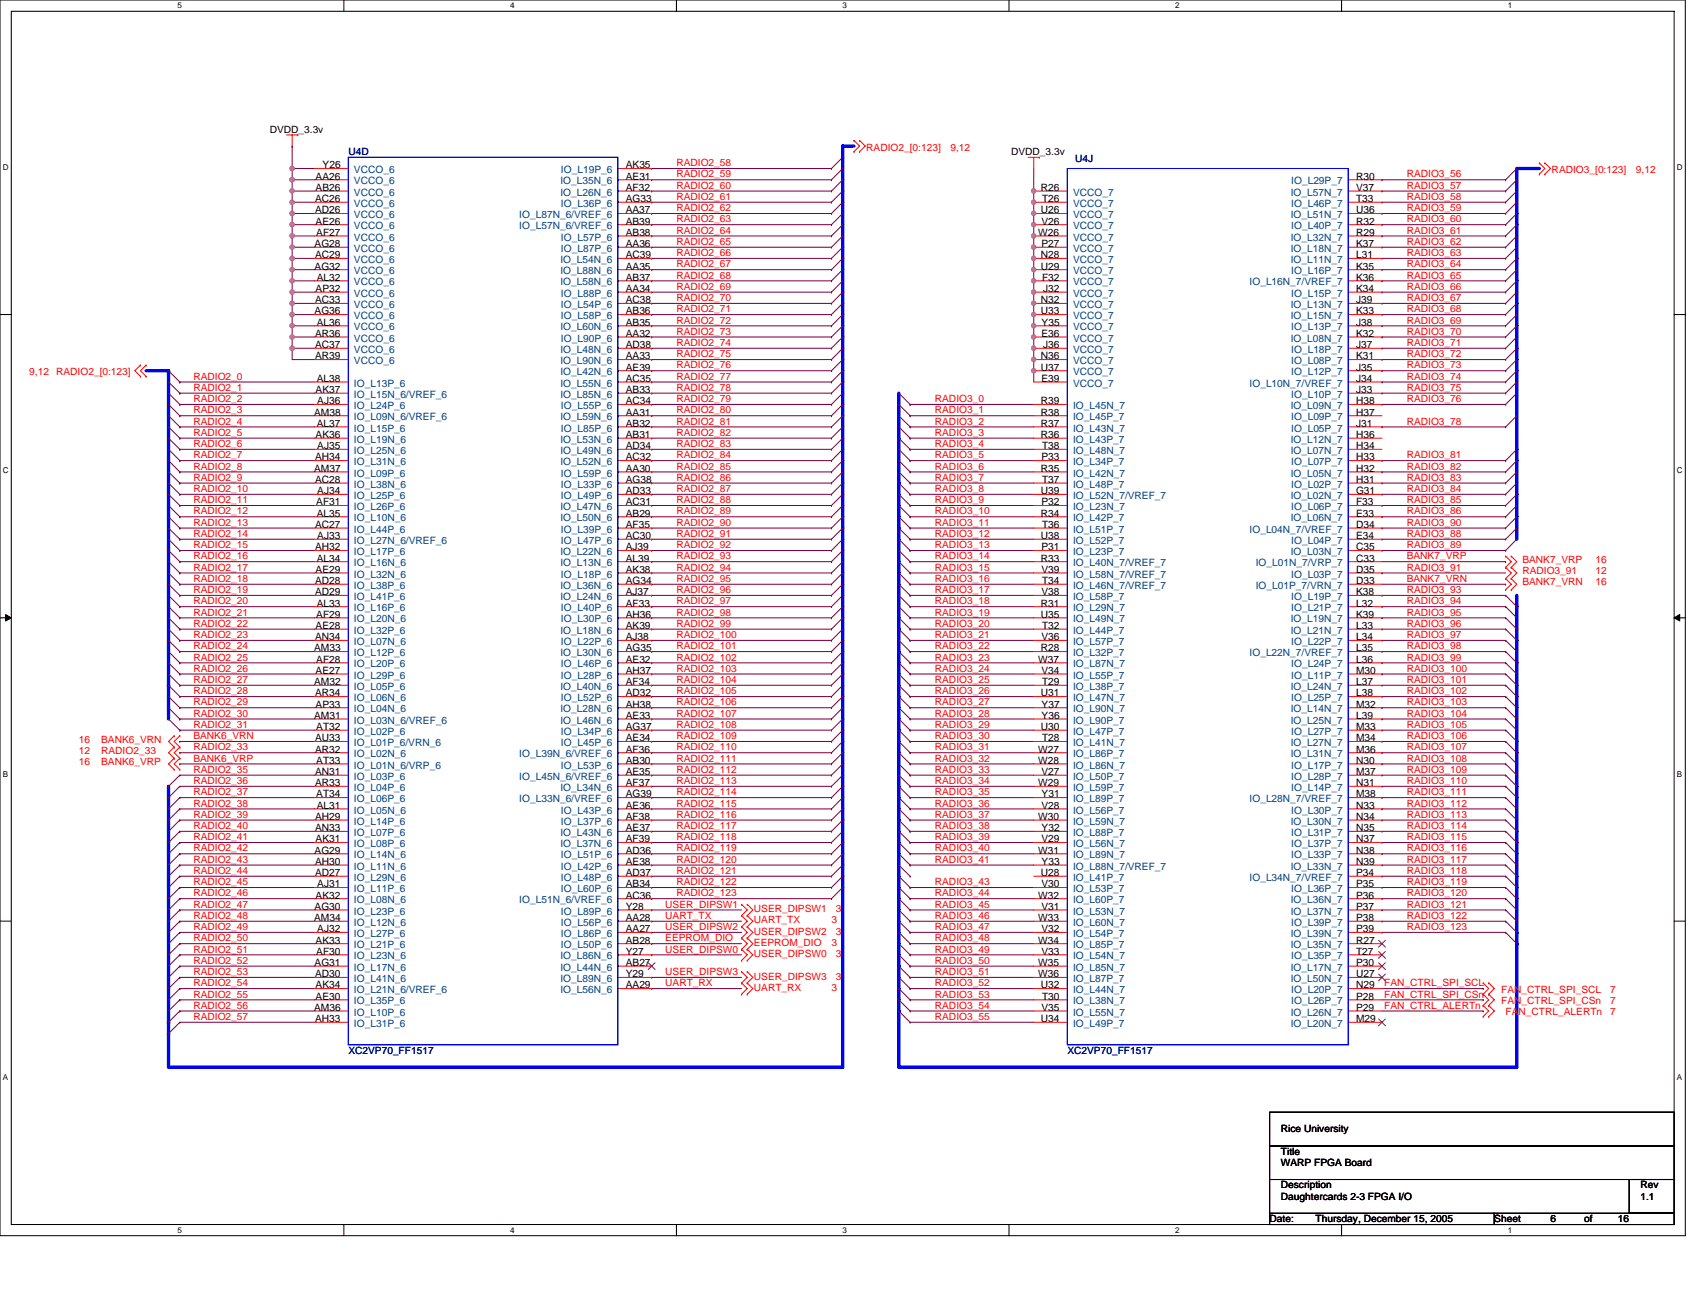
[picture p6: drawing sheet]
<svg xmlns="http://www.w3.org/2000/svg" width="279mm" height="216mm" viewBox="0 0 279 216" stroke-linecap="round" stroke-linejoin="round" font-family="sans-serif">
<defs><g id="words">
<g font-size="1.7">
<text x="44.5" y="21.9">DVDD_3.3v</text>
<text x="52.1" y="29.7">AA26</text>
<text x="53.2" y="27.8">Y26</text>
<text x="103.3" y="29.7">AE31</text>
<text x="103.3" y="27.8">AK35</text>
<text x="166.9" y="25.6">DVDD_3.3v</text>
<text x="223.8" y="29.7">R30</text>
<text x="52" y="35.2">AD26</text>
<text x="52" y="33.4">AC26</text>
<text x="52.1" y="31.5">AB26</text>
<text x="103.3" y="35.2">AA37</text>
<text x="103.3" y="31.5">AF32</text>
<text x="103.3" y="33.4">AG33</text>
<text x="171.8" y="35.2">U26</text>
<text x="171.8" y="31.5">R26</text>
<text x="172" y="33.4">T26</text>
<text x="223.8" y="33.4">T33</text>
<text x="223.8" y="31.5">V37</text>
<text x="223.8" y="35.2">U36</text>
<text x="51.9" y="40.8">AG28</text>
<text x="52.1" y="37.1">AE26</text>
<text x="52.2" y="38.9">AF27</text>
<text x="103.3" y="37.1">AB39</text>
<text x="103.3" y="38.9">AB38</text>
<text x="103.3" y="40.8">AA36</text>
<text x="171.3" y="38.9">W26</text>
<text x="171.9" y="40.8">P27</text>
<text x="171.9" y="37.1">V26</text>
<text x="223.8" y="37.1">R32</text>
<text x="223.8" y="38.9">R29</text>
<text x="223.8" y="40.8">K37</text>
<text x="51.9" y="44.5">AG32</text>
<text x="52" y="42.6">AC29</text>
<text x="52.3" y="46.3">AL32</text>
<text x="103.3" y="42.6">AC39</text>
<text x="103.3" y="44.5">AA35</text>
<text x="103.3" y="46.3">AB37</text>
<text x="171.8" y="44.5">U29</text>
<text x="171.8" y="42.6">N28</text>
<text x="172" y="46.3">F32</text>
<text x="223.8" y="46.3">K36</text>
<text x="223.8" y="44.5">K35</text>
<text x="223.8" y="42.6">L31</text>
<text x="51.9" y="51.9">AG36</text>
<text x="52" y="50.1">AC33</text>
<text x="52.1" y="48.2">AP32</text>
<text x="52.3" y="53.8">AL36</text>
<text x="103.3" y="53.8">AB35</text>
<text x="103.3" y="48.2">AA34</text>
<text x="103.3" y="50.1">AC38</text>
<text x="103.3" y="51.9">AB36</text>
<text x="171.8" y="51.9">U33</text>
<text x="171.8" y="50.1">N32</text>
<text x="171.9" y="53.8">Y35</text>
<text x="172.1" y="48.2">J32</text>
<text x="223.8" y="48.2">K34</text>
<text x="223.8" y="53.8">J38</text>
<text x="223.8" y="50.1">J39</text>
<text x="223.8" y="51.9">K33</text>
<text x="52" y="59.3">AR39</text>
<text x="52" y="57.5">AC37</text>
<text x="52" y="55.6">AR36</text>
<text x="103.3" y="57.5">AD38</text>
<text x="103.3" y="59.3">AA33</text>
<text x="103.3" y="55.6">AA32</text>
<text x="171.8" y="59.3">N36</text>
<text x="171.9" y="55.6">E36</text>
<text x="172.1" y="57.5">J36</text>
<text x="223.8" y="57.5">J37</text>
<text x="223.8" y="59.3">K31</text>
<text x="223.8" y="55.6">K32</text>
<text x="52.1" y="64.9">AK37</text>
<text x="52.3" y="63">AL38</text>
<text x="103.3" y="61.2">AE39</text>
<text x="103.3" y="63">AC35</text>
<text x="103.3" y="64.9">AB33</text>
<text x="171.8" y="61.2">U37</text>
<text x="171.9" y="63">E39</text>
<text x="223.8" y="63">J34</text>
<text x="223.8" y="61.2">J35</text>
<text x="223.8" y="64.9">J33</text>
<text x="51.8" y="68.6">AM38</text>
<text x="52.3" y="70.4">AL37</text>
<text x="52.4" y="66.7">AJ36</text>
<text x="103.3" y="68.6">AA31</text>
<text x="103.3" y="66.7">AC34</text>
<text x="103.3" y="70.4">AB32</text>
<text x="171.8" y="70.4">R37</text>
<text x="171.8" y="68.6">R38</text>
<text x="171.8" y="66.7">R39</text>
<text x="223.8" y="68.6">H37</text>
<text x="223.8" y="70.4">J31</text>
<text x="223.8" y="66.7">H38</text>
<text x="51.8" y="77.9">AM37</text>
<text x="52" y="76">AH34</text>
<text x="52.1" y="72.3">AK36</text>
<text x="52.4" y="74.1">AJ35</text>
<text x="103.3" y="72.3">AB31</text>
<text x="103.3" y="74.1">AD34</text>
<text x="103.3" y="76">AC32</text>
<text x="103.3" y="77.9">AA30</text>
<text x="171.8" y="77.9">R35</text>
<text x="171.8" y="72.3">R36</text>
<text x="171.9" y="76">P33</text>
<text x="172" y="74.1">T38</text>
<text x="223.8" y="76">H33</text>
<text x="223.8" y="72.3">H36</text>
<text x="223.8" y="74.1">H34</text>
<text x="223.8" y="77.9">H32</text>
<text x="52" y="79.7">AC28</text>
<text x="52.2" y="83.4">AF31</text>
<text x="52.4" y="81.6">AJ34</text>
<text x="103.3" y="83.4">AC31</text>
<text x="103.3" y="79.7">AG38</text>
<text x="103.3" y="81.6">AD33</text>
<text x="171.8" y="81.6">U39</text>
<text x="171.9" y="83.4">P32</text>
<text x="172" y="79.7">T37</text>
<text x="223.8" y="79.7">H31</text>
<text x="223.8" y="83.4">F33</text>
<text x="223.8" y="81.6">G31</text>
<text x="52" y="87.1">AC27</text>
<text x="52.3" y="85.3">AL35</text>
<text x="52.4" y="89">AJ33</text>
<text x="103.3" y="85.3">AB29</text>
<text x="103.3" y="87.1">AF35</text>
<text x="103.3" y="89">AC30</text>
<text x="171.8" y="89">U38</text>
<text x="171.8" y="85.3">R34</text>
<text x="172" y="87.1">T36</text>
<text x="223.8" y="87.1">D34</text>
<text x="223.8" y="89">E34</text>
<text x="223.8" y="85.3">E33</text>
<text x="52" y="90.8">AH32</text>
<text x="52.1" y="94.6">AE29</text>
<text x="52.3" y="92.7">AL34</text>
<text x="103.3" y="90.8">AJ39</text>
<text x="103.3" y="92.7">AL39</text>
<text x="103.3" y="94.6">AK38</text>
<text x="171.8" y="92.7">R33</text>
<text x="171.9" y="94.6">V39</text>
<text x="171.9" y="90.8">P31</text>
<text x="223.8" y="94.6">D35</text>
<text x="223.8" y="92.7">C33</text>
<text x="223.8" y="90.8">C35</text>
<text x="52" y="98.3">AD29</text>
<text x="52" y="96.4">AD28</text>
<text x="52.2" y="102">AF29</text>
<text x="52.3" y="100.1">AL33</text>
<text x="103.3" y="96.4">AG34</text>
<text x="103.3" y="98.3">AJ37</text>
<text x="103.3" y="100.1">AF33</text>
<text x="103.3" y="102">AH36</text>
<text x="171.8" y="102">U35</text>
<text x="171.8" y="100.1">R31</text>
<text x="171.9" y="98.3">V38</text>
<text x="172" y="96.4">T34</text>
<text x="223.8" y="98.3">K38</text>
<text x="223.8" y="100.1">L32</text>
<text x="223.8" y="96.4">D33</text>
<text x="223.8" y="102">K39</text>
<text x="51.8" y="107.5">AM33</text>
<text x="52" y="105.7">AN34</text>
<text x="52.1" y="103.8">AE28</text>
<text x="103.3" y="103.8">AK39</text>
<text x="103.3" y="107.5">AG35</text>
<text x="103.3" y="105.7">AJ38</text>
<text x="171.8" y="107.5">R28</text>
<text x="171.9" y="105.7">V36</text>
<text x="172" y="103.8">T32</text>
<text x="223.8" y="107.5">L35</text>
<text x="223.8" y="105.7">L34</text>
<text x="223.8" y="103.8">L33</text>
<text x="51.8" y="113.1">AM32</text>
<text x="52.1" y="111.2">AE27</text>
<text x="52.2" y="109.4">AF28</text>
<text x="103.3" y="113.1">AF34</text>
<text x="103.3" y="109.4">AE32</text>
<text x="103.3" y="111.2">AH37</text>
<text x="171.3" y="109.4">W37</text>
<text x="171.9" y="111.2">V34</text>
<text x="172" y="113.1">T29</text>
<text x="223.8" y="109.4">L36</text>
<text x="223.8" y="111.2">M30</text>
<text x="223.8" y="113.1">L37</text>
<text x="51.8" y="118.7">AM31</text>
<text x="52" y="115">AR34</text>
<text x="52.1" y="116.8">AP33</text>
<text x="103.3" y="116.8">AH38</text>
<text x="103.3" y="118.7">AE33</text>
<text x="103.3" y="115">AD32</text>
<text x="171.8" y="115">U31</text>
<text x="171.9" y="118.7">Y36</text>
<text x="171.9" y="116.8">Y37</text>
<text x="223.8" y="115">L38</text>
<text x="223.8" y="116.8">M32</text>
<text x="223.8" y="118.7">L39</text>
<text x="52" y="124.2">AR32</text>
<text x="52" y="122.4">AU33</text>
<text x="52.2" y="120.5">AT32</text>
<text x="103.3" y="124.2">AF36</text>
<text x="103.3" y="120.5">AG37</text>
<text x="103.3" y="122.4">AE34</text>
<text x="171.3" y="124.2">W27</text>
<text x="171.8" y="120.5">U30</text>
<text x="172" y="122.4">T28</text>
<text x="223.8" y="120.5">M33</text>
<text x="223.8" y="122.4">M34</text>
<text x="223.8" y="124.2">M36</text>
<text x="52" y="129.8">AR33</text>
<text x="52" y="127.9">AN31</text>
<text x="52.2" y="131.6">AT34</text>
<text x="52.2" y="126.1">AT33</text>
<text x="103.3" y="127.9">AE35</text>
<text x="103.3" y="131.6">AG39</text>
<text x="103.3" y="129.8">AF37</text>
<text x="103.3" y="126.1">AB30</text>
<text x="171.3" y="129.8">W29</text>
<text x="171.3" y="126.1">W28</text>
<text x="171.9" y="127.9">V27</text>
<text x="171.9" y="131.6">Y31</text>
<text x="223.8" y="131.6">M38</text>
<text x="223.8" y="126.1">N30</text>
<text x="223.8" y="127.9">M37</text>
<text x="223.8" y="129.8">N31</text>
<text x="52" y="137.2">AN33</text>
<text x="52" y="135.3">AH29</text>
<text x="52.3" y="133.5">AL31</text>
<text x="103.3" y="137.2">AE37</text>
<text x="103.3" y="133.5">AE36</text>
<text x="103.3" y="135.3">AF38</text>
<text x="171.3" y="135.3">W30</text>
<text x="171.9" y="133.5">V28</text>
<text x="171.9" y="137.2">Y32</text>
<text x="223.8" y="133.5">N33</text>
<text x="223.8" y="137.2">N35</text>
<text x="223.8" y="135.3">N34</text>
<text x="51.9" y="140.9">AG29</text>
<text x="52" y="142.8">AH30</text>
<text x="52.1" y="139">AK31</text>
<text x="103.3" y="139">AF39</text>
<text x="103.3" y="140.9">AD36</text>
<text x="103.3" y="142.8">AE38</text>
<text x="171.3" y="140.9">W31</text>
<text x="171.9" y="139">V29</text>
<text x="171.9" y="142.8">Y33</text>
<text x="223.8" y="139">N37</text>
<text x="223.8" y="140.9">N38</text>
<text x="223.8" y="142.8">N39</text>
<text x="52" y="144.6">AD27</text>
<text x="52.1" y="148.3">AK32</text>
<text x="52.4" y="146.5">AJ31</text>
<text x="103.3" y="148.3">AC36</text>
<text x="103.3" y="144.6">AD37</text>
<text x="103.3" y="146.5">AB34</text>
<text x="171.3" y="148.3">W32</text>
<text x="171.8" y="144.6">U28</text>
<text x="171.9" y="146.5">V30</text>
<text x="223.8" y="144.6">P34</text>
<text x="223.8" y="146.5">P35</text>
<text x="223.8" y="148.3">P36</text>
<text x="51.8" y="152">AM34</text>
<text x="51.9" y="150.2">AG30</text>
<text x="52.1" y="155.7">AK33</text>
<text x="52.4" y="153.9">AJ32</text>
<text x="103.3" y="150.2">Y28</text>
<text x="103.3" y="152">AA28</text>
<text x="103.3" y="153.9">AA27</text>
<text x="103.3" y="155.7">AB28</text>
<text x="171.3" y="155.7">W34</text>
<text x="171.3" y="152">W33</text>
<text x="171.9" y="153.9">V32</text>
<text x="171.9" y="150.2">V31</text>
<text x="223.8" y="152">P38</text>
<text x="223.8" y="150.2">P37</text>
<text x="223.8" y="153.9">P39</text>
<text x="223.8" y="155.7">R27</text>
<text x="51.9" y="159.4">AG31</text>
<text x="52" y="161.3">AD30</text>
<text x="52.2" y="157.6">AF30</text>
<text x="103.3" y="157.6">Y27</text>
<text x="103.3" y="159.4">AB27</text>
<text x="103.3" y="161.3">Y29</text>
<text x="171.3" y="161.3">W36</text>
<text x="171.3" y="159.4">W35</text>
<text x="171.9" y="157.6">V33</text>
<text x="223.8" y="157.6">T27</text>
<text x="223.8" y="159.4">P30</text>
<text x="223.8" y="161.3">U27</text>
<text x="51.8" y="166.9">AM36</text>
<text x="52.1" y="165">AE30</text>
<text x="52.1" y="163.2">AK34</text>
<text x="103.3" y="163.2">AA29</text>
<text x="171.8" y="163.2">U32</text>
<text x="171.9" y="166.9">V35</text>
<text x="172" y="165">T30</text>
<text x="223.8" y="163.2">N29</text>
<text x="223.8" y="165">P28</text>
<text x="223.8" y="166.9">P29</text>
<text x="52" y="168.7">AH33</text>
<text x="171.8" y="168.7">U34</text>
<text x="223.8" y="168.7">M29</text>
<text x="211.4" y="190.6">Title</text>
<text x="211.4" y="186.9">Rice University</text>
<text x="211.4" y="196.2">Description</text>
<text x="211.4" y="192.5">WARP FPGA Board</text>
<text x="270.7" y="196.2">Rev</text>
<text x="209.5" y="201.7">Date:</text>
<text x="211.4" y="198">Daughtercards 2-3 FPGA I/O</text>
<text x="217.1" y="201.7">Thursday, December 15, 2005</text>
<text x="246.6" y="201.7">Sheet</text>
<text x="255.9" y="201.7">6</text>
<text x="261.5" y="201.7">of</text>
<text x="267" y="201.7">16</text>
<text x="270.7" y="198">1.1</text>
</g>
<g font-size="1.7" fill="#000080">
<text x="57.5" y="25.6">U4D</text>
<text x="177.5" y="26.7">U4J</text>
<text x="57.5" y="173.9">XC2VP70_FF1517</text>
<text x="176.1" y="173.9">XC2VP70_FF1517</text>
</g>
<g font-size="1.7" fill="#004080">
<text x="58.4" y="28.6">VCCO_6</text>
<text x="92.6" y="28.6">IO_L19P_6</text>
<text x="58.4" y="34.1">VCCO_6</text>
<text x="58.4" y="32.3">VCCO_6</text>
<text x="58.4" y="30.4">VCCO_6</text>
<text x="92.5" y="30.4">IO_L35N_6</text>
<text x="92.5" y="32.3">IO_L26N_6</text>
<text x="92.6" y="34.1">IO_L36P_6</text>
<text x="177.1" y="34.1">VCCO_7</text>
<text x="177.1" y="32.3">VCCO_7</text>
<text x="213" y="32.3">IO_L57N_7</text>
<text x="213.1" y="30.4">IO_L29P_7</text>
<text x="213.1" y="34.1">IO_L46P_7</text>
<text x="58.4" y="41.6">VCCO_6</text>
<text x="58.4" y="39.7">VCCO_6</text>
<text x="58.4" y="37.8">VCCO_6</text>
<text x="58.4" y="36">VCCO_6</text>
<text x="85.7" y="36">IO_L87N_6/VREF_6</text>
<text x="85.7" y="37.8">IO_L57N_6/VREF_6</text>
<text x="92.6" y="39.7">IO_L57P_6</text>
<text x="92.6" y="41.6">IO_L87P_6</text>
<text x="177.1" y="41.6">VCCO_7</text>
<text x="177.1" y="39.7">VCCO_7</text>
<text x="177.1" y="37.8">VCCO_7</text>
<text x="177.1" y="36">VCCO_7</text>
<text x="213" y="36">IO_L51N_7</text>
<text x="213" y="39.7">IO_L32N_7</text>
<text x="213" y="41.6">IO_L18N_7</text>
<text x="213.1" y="37.8">IO_L40P_7</text>
<text x="58.4" y="47.1">VCCO_6</text>
<text x="58.4" y="45.3">VCCO_6</text>
<text x="58.4" y="43.4">VCCO_6</text>
<text x="92.5" y="43.4">IO_L54N_6</text>
<text x="92.5" y="45.3">IO_L88N_6</text>
<text x="92.5" y="47.1">IO_L58N_6</text>
<text x="177.1" y="47.1">VCCO_7</text>
<text x="177.1" y="45.3">VCCO_7</text>
<text x="177.1" y="43.4">VCCO_7</text>
<text x="206.2" y="47.1">IO_L16N_7/VREF_7</text>
<text x="213" y="43.4">IO_L11N_7</text>
<text x="213.1" y="45.3">IO_L16P_7</text>
<text x="58.4" y="52.7">VCCO_6</text>
<text x="58.4" y="50.8">VCCO_6</text>
<text x="58.4" y="49">VCCO_6</text>
<text x="92.6" y="49">IO_L88P_6</text>
<text x="92.6" y="50.8">IO_L54P_6</text>
<text x="92.6" y="52.7">IO_L58P_6</text>
<text x="177.1" y="52.7">VCCO_7</text>
<text x="177.1" y="50.8">VCCO_7</text>
<text x="177.1" y="49">VCCO_7</text>
<text x="213" y="50.8">IO_L13N_7</text>
<text x="213" y="52.7">IO_L15N_7</text>
<text x="213.1" y="49">IO_L15P_7</text>
<text x="58.4" y="58.3">VCCO_6</text>
<text x="58.4" y="56.4">VCCO_6</text>
<text x="58.4" y="54.5">VCCO_6</text>
<text x="92.5" y="54.5">IO_L60N_6</text>
<text x="92.5" y="58.3">IO_L48N_6</text>
<text x="92.6" y="56.4">IO_L90P_6</text>
<text x="177.1" y="58.3">VCCO_7</text>
<text x="177.1" y="56.4">VCCO_7</text>
<text x="177.1" y="54.5">VCCO_7</text>
<text x="213" y="56.4">IO_L08N_7</text>
<text x="213.1" y="54.5">IO_L13P_7</text>
<text x="213.1" y="58.3">IO_L18P_7</text>
<text x="58.4" y="65.7">IO_L15N_6/VREF_6</text>
<text x="58.4" y="63.8">IO_L13P_6</text>
<text x="58.4" y="60.1">VCCO_6</text>
<text x="92.5" y="60.1">IO_L90N_6</text>
<text x="92.5" y="62">IO_L42N_6</text>
<text x="92.5" y="63.8">IO_L55N_6</text>
<text x="92.5" y="65.7">IO_L85N_6</text>
<text x="177.1" y="63.8">VCCO_7</text>
<text x="177.1" y="62">VCCO_7</text>
<text x="177.1" y="60.1">VCCO_7</text>
<text x="206.2" y="63.8">IO_L10N_7/VREF_7</text>
<text x="213.1" y="60.1">IO_L08P_7</text>
<text x="213.1" y="62">IO_L12P_7</text>
<text x="213.1" y="65.7">IO_L10P_7</text>
<text x="58.4" y="71.2">IO_L15P_6</text>
<text x="58.4" y="69.4">IO_L09N_6/VREF_6</text>
<text x="58.4" y="67.5">IO_L24P_6</text>
<text x="92.5" y="69.4">IO_L59N_6</text>
<text x="92.6" y="67.5">IO_L55P_6</text>
<text x="92.6" y="71.2">IO_L85P_6</text>
<text x="177.1" y="71.2">IO_L43N_7</text>
<text x="177.1" y="69.4">IO_L45P_7</text>
<text x="177.1" y="67.5">IO_L45N_7</text>
<text x="213" y="67.5">IO_L09N_7</text>
<text x="213.1" y="69.4">IO_L09P_7</text>
<text x="213.1" y="71.2">IO_L05P_7</text>
<text x="58.4" y="76.8">IO_L31N_6</text>
<text x="58.4" y="74.9">IO_L25N_6</text>
<text x="58.4" y="73.1">IO_L19N_6</text>
<text x="92.5" y="73.1">IO_L53N_6</text>
<text x="92.5" y="74.9">IO_L49N_6</text>
<text x="92.5" y="76.8">IO_L52N_6</text>
<text x="177.1" y="76.8">IO_L34P_7</text>
<text x="177.1" y="74.9">IO_L48N_7</text>
<text x="177.1" y="73.1">IO_L43P_7</text>
<text x="213" y="73.1">IO_L12N_7</text>
<text x="213" y="74.9">IO_L07N_7</text>
<text x="213.1" y="76.8">IO_L07P_7</text>
<text x="58.4" y="82.4">IO_L25P_6</text>
<text x="58.4" y="80.5">IO_L38N_6</text>
<text x="58.4" y="78.7">IO_L09P_6</text>
<text x="92.6" y="78.7">IO_L59P_6</text>
<text x="92.6" y="80.5">IO_L33P_6</text>
<text x="92.6" y="82.4">IO_L49P_6</text>
<text x="177.1" y="82.4">IO_L52N_7/VREF_7</text>
<text x="177.1" y="80.5">IO_L48P_7</text>
<text x="177.1" y="78.7">IO_L42N_7</text>
<text x="213" y="78.7">IO_L05N_7</text>
<text x="213" y="82.4">IO_L02N_7</text>
<text x="213.1" y="80.5">IO_L02P_7</text>
<text x="58.4" y="89.8">IO_L27N_6/VREF_6</text>
<text x="58.4" y="87.9">IO_L44P_6</text>
<text x="58.4" y="86.1">IO_L10N_6</text>
<text x="58.4" y="84.2">IO_L26P_6</text>
<text x="92.5" y="84.2">IO_L47N_6</text>
<text x="92.5" y="86.1">IO_L50N_6</text>
<text x="92.6" y="87.9">IO_L39P_6</text>
<text x="92.6" y="89.8">IO_L47P_6</text>
<text x="177.1" y="89.8">IO_L52P_7</text>
<text x="177.1" y="87.9">IO_L51P_7</text>
<text x="177.1" y="86.1">IO_L42P_7</text>
<text x="177.1" y="84.2">IO_L23N_7</text>
<text x="206.2" y="87.9">IO_L04N_7/VREF_7</text>
<text x="213" y="86.1">IO_L06N_7</text>
<text x="213.1" y="84.2">IO_L06P_7</text>
<text x="213.1" y="89.8">IO_L04P_7</text>
<text x="58.4" y="95.3">IO_L32N_6</text>
<text x="58.4" y="93.5">IO_L16N_6</text>
<text x="58.4" y="91.6">IO_L17P_6</text>
<text x="92.5" y="91.6">IO_L22N_6</text>
<text x="92.5" y="93.5">IO_L13N_6</text>
<text x="92.6" y="95.3">IO_L18P_6</text>
<text x="177.1" y="95.3">IO_L58N_7/VREF_7</text>
<text x="177.1" y="93.5">IO_L40N_7/VREF_7</text>
<text x="177.1" y="91.6">IO_L23P_7</text>
<text x="207.2" y="93.5">IO_L01N_7/VRP_7</text>
<text x="213" y="91.6">IO_L03N_7</text>
<text x="213.1" y="95.3">IO_L03P_7</text>
<text x="58.4" y="100.9">IO_L16P_6</text>
<text x="58.4" y="99">IO_L41P_6</text>
<text x="58.4" y="97.2">IO_L38P_6</text>
<text x="92.5" y="97.2">IO_L36N_6</text>
<text x="92.5" y="99">IO_L24N_6</text>
<text x="92.6" y="100.9">IO_L40P_6</text>
<text x="177.1" y="100.9">IO_L29N_7</text>
<text x="177.1" y="99">IO_L58P_7</text>
<text x="177.1" y="97.2">IO_L46N_7/VREF_7</text>
<text x="207.2" y="97.2">IO_L01P_7/VRN_7</text>
<text x="213.1" y="99">IO_L19P_7</text>
<text x="213.1" y="100.9">IO_L21P_7</text>
<text x="58.4" y="106.5">IO_L07N_6</text>
<text x="58.4" y="104.6">IO_L32P_6</text>
<text x="58.4" y="102.7">IO_L20N_6</text>
<text x="92.5" y="104.6">IO_L18N_6</text>
<text x="92.6" y="102.7">IO_L30P_6</text>
<text x="92.6" y="106.5">IO_L22P_6</text>
<text x="177.1" y="106.5">IO_L57P_7</text>
<text x="177.1" y="104.6">IO_L44P_7</text>
<text x="177.1" y="102.7">IO_L49N_7</text>
<text x="213" y="102.7">IO_L19N_7</text>
<text x="213" y="104.6">IO_L21N_7</text>
<text x="213.1" y="106.5">IO_L22P_7</text>
<text x="58.4" y="113.9">IO_L05P_6</text>
<text x="58.4" y="112">IO_L29P_6</text>
<text x="58.4" y="110.2">IO_L20P_6</text>
<text x="58.4" y="108.3">IO_L12P_6</text>
<text x="92.5" y="108.3">IO_L30N_6</text>
<text x="92.5" y="113.9">IO_L40N_6</text>
<text x="92.6" y="110.2">IO_L46P_6</text>
<text x="92.6" y="112">IO_L28P_6</text>
<text x="177.1" y="113.9">IO_L38P_7</text>
<text x="177.1" y="112">IO_L55P_7</text>
<text x="177.1" y="110.2">IO_L87N_7</text>
<text x="177.1" y="108.3">IO_L32P_7</text>
<text x="206.2" y="108.3">IO_L22N_7/VREF_7</text>
<text x="213" y="113.9">IO_L24N_7</text>
<text x="213.1" y="110.2">IO_L24P_7</text>
<text x="213.1" y="112">IO_L11P_7</text>
<text x="58.4" y="119.4">IO_L03N_6/VREF_6</text>
<text x="58.4" y="117.6">IO_L04N_6</text>
<text x="58.4" y="115.7">IO_L06N_6</text>
<text x="92.5" y="117.6">IO_L28N_6</text>
<text x="92.5" y="119.4">IO_L46N_6</text>
<text x="92.6" y="115.7">IO_L52P_6</text>
<text x="177.1" y="119.4">IO_L90P_7</text>
<text x="177.1" y="117.6">IO_L90N_7</text>
<text x="177.1" y="115.7">IO_L47N_7</text>
<text x="213" y="117.6">IO_L14N_7</text>
<text x="213" y="119.4">IO_L25N_7</text>
<text x="213.1" y="115.7">IO_L25P_7</text>
<text x="58.4" y="125">IO_L02N_6</text>
<text x="58.4" y="123.1">IO_L01P_6/VRN_6</text>
<text x="58.4" y="121.3">IO_L02P_6</text>
<text x="85.7" y="125">IO_L39N_6/VREF_6</text>
<text x="92.6" y="121.3">IO_L34P_6</text>
<text x="92.6" y="123.1">IO_L45P_6</text>
<text x="177.1" y="125">IO_L86P_7</text>
<text x="177.1" y="123.1">IO_L41N_7</text>
<text x="177.1" y="121.3">IO_L47P_7</text>
<text x="213" y="123.1">IO_L27N_7</text>
<text x="213" y="125">IO_L31N_7</text>
<text x="213.1" y="121.3">IO_L27P_7</text>
<text x="58.4" y="130.6">IO_L04P_6</text>
<text x="58.4" y="128.7">IO_L03P_6</text>
<text x="58.4" y="126.9">IO_L01N_6/VRP_6</text>
<text x="85.7" y="128.7">IO_L45N_6/VREF_6</text>
<text x="92.5" y="130.6">IO_L34N_6</text>
<text x="92.6" y="126.9">IO_L53P_6</text>
<text x="177.1" y="130.6">IO_L59P_7</text>
<text x="177.1" y="128.7">IO_L50P_7</text>
<text x="177.1" y="126.9">IO_L86N_7</text>
<text x="213.1" y="126.9">IO_L17P_7</text>
<text x="213.1" y="128.7">IO_L28P_7</text>
<text x="213.1" y="130.6">IO_L14P_7</text>
<text x="58.4" y="138">IO_L07P_6</text>
<text x="58.4" y="136.1">IO_L14P_6</text>
<text x="58.4" y="134.3">IO_L05N_6</text>
<text x="58.4" y="132.4">IO_L06P_6</text>
<text x="85.7" y="132.4">IO_L33N_6/VREF_6</text>
<text x="92.5" y="138">IO_L43N_6</text>
<text x="92.6" y="134.3">IO_L43P_6</text>
<text x="92.6" y="136.1">IO_L37P_6</text>
<text x="177.1" y="138">IO_L88P_7</text>
<text x="177.1" y="136.1">IO_L59N_7</text>
<text x="177.1" y="134.3">IO_L56P_7</text>
<text x="177.1" y="132.4">IO_L89P_7</text>
<text x="206.2" y="132.4">IO_L28N_7/VREF_7</text>
<text x="213" y="136.1">IO_L30N_7</text>
<text x="213.1" y="134.3">IO_L30P_7</text>
<text x="213.1" y="138">IO_L31P_7</text>
<text x="58.4" y="143.6">IO_L11N_6</text>
<text x="58.4" y="141.7">IO_L14N_6</text>
<text x="58.4" y="139.8">IO_L08P_6</text>
<text x="92.5" y="139.8">IO_L37N_6</text>
<text x="92.6" y="141.7">IO_L51P_6</text>
<text x="92.6" y="143.6">IO_L42P_6</text>
<text x="177.1" y="143.6">IO_L88N_7/VREF_7</text>
<text x="177.1" y="141.7">IO_L89N_7</text>
<text x="177.1" y="139.8">IO_L56N_7</text>
<text x="213" y="143.6">IO_L33N_7</text>
<text x="213.1" y="139.8">IO_L37P_7</text>
<text x="213.1" y="141.7">IO_L33P_7</text>
<text x="58.4" y="149.1">IO_L08N_6</text>
<text x="58.4" y="147.3">IO_L11P_6</text>
<text x="58.4" y="145.4">IO_L29N_6</text>
<text x="85.7" y="149.1">IO_L51N_6/VREF_6</text>
<text x="92.6" y="145.4">IO_L48P_6</text>
<text x="92.6" y="147.3">IO_L60P_6</text>
<text x="177.1" y="149.1">IO_L60P_7</text>
<text x="177.1" y="147.3">IO_L53P_7</text>
<text x="177.1" y="145.4">IO_L41P_7</text>
<text x="206.2" y="145.4">IO_L34N_7/VREF_7</text>
<text x="213" y="149.1">IO_L36N_7</text>
<text x="213.1" y="147.3">IO_L36P_7</text>
<text x="58.4" y="154.7">IO_L27P_6</text>
<text x="58.4" y="152.8">IO_L12N_6</text>
<text x="58.4" y="151">IO_L23P_6</text>
<text x="92.6" y="151">IO_L89P_6</text>
<text x="92.6" y="152.8">IO_L56P_6</text>
<text x="92.6" y="154.7">IO_L86P_6</text>
<text x="177.1" y="154.7">IO_L54P_7</text>
<text x="177.1" y="152.8">IO_L60N_7</text>
<text x="177.1" y="151">IO_L53N_7</text>
<text x="213" y="151">IO_L37N_7</text>
<text x="213" y="154.7">IO_L39N_7</text>
<text x="213.1" y="152.8">IO_L39P_7</text>
<text x="58.4" y="160.2">IO_L17N_6</text>
<text x="58.4" y="158.4">IO_L23N_6</text>
<text x="58.4" y="156.5">IO_L21P_6</text>
<text x="92.5" y="158.4">IO_L86N_6</text>
<text x="92.5" y="160.2">IO_L44N_6</text>
<text x="92.6" y="156.5">IO_L50P_6</text>
<text x="177.1" y="160.2">IO_L85N_7</text>
<text x="177.1" y="158.4">IO_L54N_7</text>
<text x="177.1" y="156.5">IO_L85P_7</text>
<text x="213" y="156.5">IO_L35N_7</text>
<text x="213" y="160.2">IO_L17N_7</text>
<text x="213.1" y="158.4">IO_L35P_7</text>
<text x="58.4" y="167.6">IO_L10P_6</text>
<text x="58.4" y="165.8">IO_L35P_6</text>
<text x="58.4" y="163.9">IO_L21N_6/VREF_6</text>
<text x="58.4" y="162.1">IO_L41N_6</text>
<text x="92.5" y="162.1">IO_L89N_6</text>
<text x="92.5" y="163.9">IO_L56N_6</text>
<text x="177.1" y="167.6">IO_L55N_7</text>
<text x="177.1" y="165.8">IO_L38N_7</text>
<text x="177.1" y="163.9">IO_L44N_7</text>
<text x="177.1" y="162.1">IO_L87P_7</text>
<text x="213" y="162.1">IO_L50N_7</text>
<text x="213" y="167.6">IO_L26N_7</text>
<text x="213.1" y="163.9">IO_L20P_7</text>
<text x="213.1" y="165.8">IO_L26P_7</text>
<text x="58.4" y="169.5">IO_L31P_6</text>
<text x="177.1" y="169.5">IO_L49P_7</text>
<text x="213" y="169.5">IO_L20N_7</text>
</g>
<g font-size="1.7" fill="#f00">
<text x="111.6" y="27.4">RADIO2_58</text>
<text x="111.6" y="29.3">RADIO2_59</text>
<text x="143" y="24.8">RADIO2_[0:123]</text>
<text x="156.9" y="24.8">9,12</text>
<text x="232.2" y="29.3">RADIO3_56</text>
<text x="256.1" y="28.6">RADIO3_[0:123]</text>
<text x="270" y="28.6">9,12</text>
<text x="111.6" y="33">RADIO2_61</text>
<text x="111.6" y="31.2">RADIO2_60</text>
<text x="111.6" y="34.9">RADIO2_62</text>
<text x="232.2" y="33">RADIO3_58</text>
<text x="232.2" y="34.9">RADIO3_59</text>
<text x="232.2" y="31.2">RADIO3_57</text>
<text x="111.6" y="38.6">RADIO2_64</text>
<text x="111.6" y="40.4">RADIO2_65</text>
<text x="111.6" y="36.7">RADIO2_63</text>
<text x="232.2" y="38.6">RADIO3_61</text>
<text x="232.2" y="36.7">RADIO3_60</text>
<text x="232.2" y="40.4">RADIO3_62</text>
<text x="111.6" y="44.1">RADIO2_67</text>
<text x="111.6" y="42.3">RADIO2_66</text>
<text x="111.6" y="46">RADIO2_68</text>
<text x="111.6" y="47.8">RADIO2_69</text>
<text x="232.2" y="44.1">RADIO3_64</text>
<text x="232.2" y="46">RADIO3_65</text>
<text x="232.2" y="42.3">RADIO3_63</text>
<text x="232.2" y="47.8">RADIO3_66</text>
<text x="111.6" y="53.4">RADIO2_72</text>
<text x="111.6" y="49.7">RADIO2_70</text>
<text x="111.6" y="51.5">RADIO2_71</text>
<text x="232.2" y="49.7">RADIO3_67</text>
<text x="232.2" y="51.5">RADIO3_68</text>
<text x="232.2" y="53.4">RADIO3_69</text>
<text x="111.6" y="57.1">RADIO2_74</text>
<text x="111.6" y="59">RADIO2_75</text>
<text x="111.6" y="55.2">RADIO2_73</text>
<text x="232.2" y="59">RADIO3_72</text>
<text x="232.2" y="55.2">RADIO3_70</text>
<text x="232.2" y="57.1">RADIO3_71</text>
<text x="4.8" y="61.9">9,12</text>
<text x="9.3" y="61.9">RADIO2_[0:123]</text>
<text x="31.9" y="62.7">RADIO2_0</text>
<text x="31.9" y="64.5">RADIO2_1</text>
<text x="111.6" y="64.5">RADIO2_78</text>
<text x="111.6" y="60.8">RADIO2_76</text>
<text x="111.6" y="62.7">RADIO2_77</text>
<text x="232.2" y="62.7">RADIO3_74</text>
<text x="232.2" y="64.5">RADIO3_75</text>
<text x="232.2" y="60.8">RADIO3_73</text>
<text x="31.9" y="66.4">RADIO2_2</text>
<text x="31.9" y="68.2">RADIO2_3</text>
<text x="31.9" y="70.1">RADIO2_4</text>
<text x="31.9" y="71.9">RADIO2_5</text>
<text x="111.6" y="66.4">RADIO2_79</text>
<text x="111.6" y="70.1">RADIO2_81</text>
<text x="111.6" y="68.2">RADIO2_80</text>
<text x="111.6" y="71.9">RADIO2_82</text>
<text x="154.3" y="66.4">RADIO3_0</text>
<text x="154.3" y="68.2">RADIO3_1</text>
<text x="154.3" y="70.1">RADIO3_2</text>
<text x="154.3" y="71.9">RADIO3_3</text>
<text x="232.2" y="70.1">RADIO3_78</text>
<text x="232.2" y="66.4">RADIO3_76</text>
<text x="31.9" y="75.6">RADIO2_7</text>
<text x="31.9" y="73.8">RADIO2_6</text>
<text x="31.9" y="77.5">RADIO2_8</text>
<text x="111.6" y="73.8">RADIO2_83</text>
<text x="111.6" y="75.6">RADIO2_84</text>
<text x="111.6" y="77.5">RADIO2_85</text>
<text x="154.3" y="73.8">RADIO3_4</text>
<text x="154.3" y="75.6">RADIO3_5</text>
<text x="154.3" y="77.5">RADIO3_6</text>
<text x="232.2" y="75.6">RADIO3_81</text>
<text x="232.2" y="77.5">RADIO3_82</text>
<text x="31.9" y="79.4">RADIO2_9</text>
<text x="31.9" y="83.1">RADIO2_11</text>
<text x="31.9" y="81.2">RADIO2_10</text>
<text x="111.6" y="79.4">RADIO2_86</text>
<text x="111.6" y="83.1">RADIO2_88</text>
<text x="111.6" y="81.2">RADIO2_87</text>
<text x="154.3" y="79.4">RADIO3_7</text>
<text x="154.3" y="81.2">RADIO3_8</text>
<text x="154.3" y="83.1">RADIO3_9</text>
<text x="232.2" y="79.4">RADIO3_83</text>
<text x="232.2" y="81.2">RADIO3_84</text>
<text x="232.2" y="83.1">RADIO3_85</text>
<text x="31.9" y="84.9">RADIO2_12</text>
<text x="31.9" y="88.6">RADIO2_14</text>
<text x="31.9" y="86.8">RADIO2_13</text>
<text x="111.6" y="84.9">RADIO2_89</text>
<text x="111.6" y="86.8">RADIO2_90</text>
<text x="111.6" y="88.6">RADIO2_91</text>
<text x="154.3" y="86.8">RADIO3_11</text>
<text x="154.3" y="84.9">RADIO3_10</text>
<text x="154.3" y="88.6">RADIO3_12</text>
<text x="232.2" y="84.9">RADIO3_86</text>
<text x="232.2" y="88.6">RADIO3_88</text>
<text x="232.2" y="86.8">RADIO3_90</text>
<text x="31.9" y="90.5">RADIO2_15</text>
<text x="31.9" y="92.3">RADIO2_16</text>
<text x="31.9" y="94.2">RADIO2_17</text>
<text x="111.6" y="94.2">RADIO2_94</text>
<text x="111.6" y="90.5">RADIO2_92</text>
<text x="111.6" y="92.3">RADIO2_93</text>
<text x="154.3" y="92.3">RADIO3_14</text>
<text x="154.3" y="94.2">RADIO3_15</text>
<text x="154.3" y="90.5">RADIO3_13</text>
<text x="232.2" y="90.5">RADIO3_89</text>
<text x="232.2" y="94.2">RADIO3_91</text>
<text x="232.2" y="92.3">BANK7_VRP</text>
<text x="251.2" y="92.9">BANK7_VRP</text>
<text x="251.2" y="94.8">RADIO3_91</text>
<text x="263.3" y="92.9">16</text>
<text x="263.3" y="94.8">12</text>
<text x="31.9" y="97.9">RADIO2_19</text>
<text x="31.9" y="96.1">RADIO2_18</text>
<text x="31.9" y="99.8">RADIO2_20</text>
<text x="31.9" y="101.6">RADIO2_21</text>
<text x="111.6" y="96.1">RADIO2_95</text>
<text x="111.6" y="99.8">RADIO2_97</text>
<text x="111.6" y="97.9">RADIO2_96</text>
<text x="111.6" y="101.6">RADIO2_98</text>
<text x="154.3" y="96.1">RADIO3_16</text>
<text x="154.3" y="97.9">RADIO3_17</text>
<text x="154.3" y="101.6">RADIO3_19</text>
<text x="154.3" y="99.8">RADIO3_18</text>
<text x="232.2" y="99.8">RADIO3_94</text>
<text x="232.2" y="97.9">RADIO3_93</text>
<text x="232.2" y="101.6">RADIO3_95</text>
<text x="232.2" y="96.1">BANK7_VRN</text>
<text x="251.2" y="96.6">BANK7_VRN</text>
<text x="263.3" y="96.6">16</text>
<text x="31.9" y="103.5">RADIO2_22</text>
<text x="31.9" y="105.3">RADIO2_23</text>
<text x="31.9" y="107.2">RADIO2_24</text>
<text x="111.6" y="103.5">RADIO2_99</text>
<text x="111.6" y="105.3">RADIO2_100</text>
<text x="111.6" y="107.2">RADIO2_101</text>
<text x="154.3" y="103.5">RADIO3_20</text>
<text x="154.3" y="107.2">RADIO3_22</text>
<text x="154.3" y="105.3">RADIO3_21</text>
<text x="232.2" y="105.3">RADIO3_97</text>
<text x="232.2" y="103.5">RADIO3_96</text>
<text x="232.2" y="107.2">RADIO3_98</text>
<text x="31.9" y="109">RADIO2_25</text>
<text x="31.9" y="110.9">RADIO2_26</text>
<text x="31.9" y="112.7">RADIO2_27</text>
<text x="111.6" y="109">RADIO2_102</text>
<text x="111.6" y="112.7">RADIO2_104</text>
<text x="111.6" y="110.9">RADIO2_103</text>
<text x="154.3" y="109">RADIO3_23</text>
<text x="154.3" y="112.7">RADIO3_25</text>
<text x="154.3" y="110.9">RADIO3_24</text>
<text x="232.2" y="109">RADIO3_99</text>
<text x="232.2" y="110.9">RADIO3_100</text>
<text x="232.2" y="112.7">RADIO3_101</text>
<text x="31.9" y="118.3">RADIO2_30</text>
<text x="31.9" y="114.6">RADIO2_28</text>
<text x="31.9" y="116.4">RADIO2_29</text>
<text x="111.6" y="114.6">RADIO2_105</text>
<text x="111.6" y="116.4">RADIO2_106</text>
<text x="111.6" y="118.3">RADIO2_107</text>
<text x="154.3" y="118.3">RADIO3_28</text>
<text x="154.3" y="114.6">RADIO3_26</text>
<text x="154.3" y="116.4">RADIO3_27</text>
<text x="232.2" y="114.6">RADIO3_102</text>
<text x="232.2" y="118.3">RADIO3_104</text>
<text x="232.2" y="116.4">RADIO3_103</text>
<text x="13" y="124.4">12</text>
<text x="13" y="122.6">16</text>
<text x="16.7" y="124.4">RADIO2_33</text>
<text x="16.7" y="122.6">BANK6_VRN</text>
<text x="31.9" y="120.1">RADIO2_31</text>
<text x="31.9" y="123.9">RADIO2_33</text>
<text x="31.9" y="125.7">BANK6_VRP</text>
<text x="31.9" y="122">BANK6_VRN</text>
<text x="111.6" y="123.9">RADIO2_110</text>
<text x="111.6" y="120.1">RADIO2_108</text>
<text x="111.6" y="122">RADIO2_109</text>
<text x="111.6" y="125.7">RADIO2_111</text>
<text x="154.3" y="122">RADIO3_30</text>
<text x="154.3" y="120.1">RADIO3_29</text>
<text x="154.3" y="123.9">RADIO3_31</text>
<text x="154.3" y="125.7">RADIO3_32</text>
<text x="232.2" y="120.1">RADIO3_105</text>
<text x="232.2" y="122">RADIO3_106</text>
<text x="232.2" y="125.7">RADIO3_108</text>
<text x="232.2" y="123.9">RADIO3_107</text>
<text x="13" y="126.3">16</text>
<text x="16.7" y="126.3">BANK6_VRP</text>
<text x="31.9" y="127.6">RADIO2_35</text>
<text x="31.9" y="129.4">RADIO2_36</text>
<text x="31.9" y="131.3">RADIO2_37</text>
<text x="111.6" y="129.4">RADIO2_113</text>
<text x="111.6" y="127.6">RADIO2_112</text>
<text x="111.6" y="131.3">RADIO2_114</text>
<text x="154.3" y="127.6">RADIO3_33</text>
<text x="154.3" y="131.3">RADIO3_35</text>
<text x="154.3" y="129.4">RADIO3_34</text>
<text x="232.2" y="129.4">RADIO3_110</text>
<text x="232.2" y="127.6">RADIO3_109</text>
<text x="232.2" y="131.3">RADIO3_111</text>
<text x="31.9" y="133.1">RADIO2_38</text>
<text x="31.9" y="135">RADIO2_39</text>
<text x="31.9" y="136.8">RADIO2_40</text>
<text x="111.6" y="133.1">RADIO2_115</text>
<text x="111.6" y="136.8">RADIO2_117</text>
<text x="111.6" y="135">RADIO2_116</text>
<text x="154.3" y="133.1">RADIO3_36</text>
<text x="154.3" y="136.8">RADIO3_38</text>
<text x="154.3" y="135">RADIO3_37</text>
<text x="232.2" y="135">RADIO3_113</text>
<text x="232.2" y="133.1">RADIO3_112</text>
<text x="232.2" y="136.8">RADIO3_114</text>
<text x="31.9" y="138.7">RADIO2_41</text>
<text x="31.9" y="140.5">RADIO2_42</text>
<text x="31.9" y="142.4">RADIO2_43</text>
<text x="111.6" y="140.5">RADIO2_119</text>
<text x="111.6" y="142.4">RADIO2_120</text>
<text x="111.6" y="138.7">RADIO2_118</text>
<text x="154.3" y="138.7">RADIO3_39</text>
<text x="154.3" y="142.4">RADIO3_41</text>
<text x="154.3" y="140.5">RADIO3_40</text>
<text x="232.2" y="138.7">RADIO3_115</text>
<text x="232.2" y="142.4">RADIO3_117</text>
<text x="232.2" y="140.5">RADIO3_116</text>
<text x="31.9" y="148">RADIO2_46</text>
<text x="31.9" y="144.3">RADIO2_44</text>
<text x="31.9" y="146.1">RADIO2_45</text>
<text x="31.9" y="149.8">RADIO2_47</text>
<text x="109.8" y="149.8">USER_DIPSW1</text>
<text x="111.6" y="146.1">RADIO2_122</text>
<text x="111.6" y="144.3">RADIO2_121</text>
<text x="111.6" y="148">RADIO2_123</text>
<text x="154.3" y="148">RADIO3_44</text>
<text x="154.3" y="146.1">RADIO3_43</text>
<text x="154.3" y="149.8">RADIO3_45</text>
<text x="232.2" y="149.8">RADIO3_121</text>
<text x="232.2" y="146.1">RADIO3_119</text>
<text x="232.2" y="148">RADIO3_120</text>
<text x="232.2" y="144.3">RADIO3_118</text>
<text x="31.9" y="151.7">RADIO2_48</text>
<text x="31.9" y="153.5">RADIO2_49</text>
<text x="31.9" y="155.4">RADIO2_50</text>
<text x="109.8" y="151.7">UART_TX</text>
<text x="109.8" y="155.4">EEPROM_DIO</text>
<text x="109.8" y="153.5">USER_DIPSW2</text>
<text x="124.4" y="152.4">UART_TX</text>
<text x="124.4" y="154.3">USER_DIPSW2</text>
<text x="124.4" y="150.6">USER_DIPSW1</text>
<text x="137.2" y="152.4">3</text>
<text x="138" y="154.3">3</text>
<text x="138" y="150.6">3</text>
<text x="154.3" y="151.7">RADIO3_46</text>
<text x="154.3" y="153.5">RADIO3_47</text>
<text x="154.3" y="155.4">RADIO3_48</text>
<text x="232.2" y="153.5">RADIO3_123</text>
<text x="232.2" y="151.7">RADIO3_122</text>
<text x="31.9" y="157.2">RADIO2_51</text>
<text x="31.9" y="159.1">RADIO2_52</text>
<text x="31.9" y="161">RADIO2_53</text>
<text x="109.8" y="157.2">USER_DIPSW0</text>
<text x="109.8" y="161">USER_DIPSW3</text>
<text x="124.4" y="156.1">EEPROM_DIO</text>
<text x="124.4" y="158">USER_DIPSW0</text>
<text x="124.4" y="161.7">USER_DIPSW3</text>
<text x="137.2" y="156.1">3</text>
<text x="138" y="158">3</text>
<text x="138" y="161.7">3</text>
<text x="154.3" y="157.2">RADIO3_49</text>
<text x="154.3" y="161">RADIO3_51</text>
<text x="154.3" y="159.1">RADIO3_50</text>
<text x="31.9" y="162.8">RADIO2_54</text>
<text x="31.9" y="164.7">RADIO2_55</text>
<text x="31.9" y="166.5">RADIO2_56</text>
<text x="109.8" y="162.8">UART_RX</text>
<text x="124.4" y="163.6">UART_RX</text>
<text x="137.2" y="163.6">3</text>
<text x="154.3" y="162.8">RADIO3_52</text>
<text x="154.3" y="166.5">RADIO3_54</text>
<text x="154.3" y="164.7">RADIO3_53</text>
<text x="228.5" y="164.7">FAN_CTRL_SPI_CSn</text>
<text x="228.5" y="166.5">FAN_CTRL_ALERTn</text>
<text x="228.5" y="162.8">FAN_CTRL_SPI_SCL</text>
<text x="247.7" y="165.8">FAN_CTRL_SPI_CSn</text>
<text x="247.7" y="163.9">FAN_CTRL_SPI_SCL</text>
<text x="248.5" y="167.6">FAN_CTRL_ALERTn</text>
<text x="265.7" y="165.8">7</text>
<text x="265.7" y="163.9">7</text>
<text x="265.7" y="167.6">7</text>
<text x="31.9" y="168.4">RADIO2_57</text>
<text x="154.3" y="168.4">RADIO3_55</text>
</g>
<g font-size="1.3">
<text x="29.3" y="1.4">5</text>
<text x="84.2" y="1.4">4</text>
<text x="139.1" y="1.4">3</text>
<text x="194" y="1.4">2</text>
<text x="248.8" y="1.4">1</text>
<text x=".5" y="28.1">D</text>
<text x="276.8" y="28.1">D</text>
<text x=".5" y="78.1">C</text>
<text x="276.8" y="78.1">C</text>
<text x=".5" y="128.2">B</text>
<text x="276.8" y="128.2">B</text>
<text x=".5" y="178.2">A</text>
<text x="276.8" y="178.2">A</text>
<text x="29.3" y="203.5">5</text>
<text x="84.2" y="203.5">4</text>
<text x="139.1" y="203.5">3</text>
<text x="194" y="203.5">2</text>
<text x="248.8" y="203.5">1</text>
</g>
</g></defs>
<path d="M0 0h278.1v204h-278.1zM1.9 1.9h274.4v200.2h-274.4z" fill="none" stroke="#000" stroke-width=".17"/>
<g fill="#fff">
<path d="M29.3 .2h.7v1.5h-.7z"/>
<path d="M29.3 202.3h.7v1.5h-.7z"/>
</g>
<path d="M56.7 0v1.9M56.7 202.1v1.9" fill="none" stroke="#000" stroke-width=".17"/>
<g fill="#fff">
<path d="M84.2 .2h.7v1.5h-.7z"/>
<path d="M84.2 202.3h.7v1.5h-.7z"/>
</g>
<path d="M111.6 0v1.9M111.6 202.1v1.9" fill="none" stroke="#000" stroke-width=".17"/>
<g fill="#fff">
<path d="M139.1 .2h.7v1.5h-.7z"/>
<path d="M139.1 202.3h.7v1.5h-.7z"/>
</g>
<path d="M166.5 0v1.9M166.5 202.1v1.9" fill="none" stroke="#000" stroke-width=".17"/>
<g fill="#fff">
<path d="M194 .2h.7v1.5h-.7z"/>
<path d="M194 202.3h.7v1.5h-.7z"/>
</g>
<path d="M221.4 0v1.9M221.4 202.1v1.9" fill="none" stroke="#000" stroke-width=".17"/>
<g fill="#fff">
<path d="M248.8 .2h.8v1.5h-.8z"/>
<path d="M248.8 202.3h.8v1.5h-.8z"/>
<path d="M.5 26.9h.9v1.4h-.9z"/>
<path d="M276.8 26.9h.9v1.4h-.9z"/>
<path d="M.5 76.9h.9v1.5h-.9z"/>
<path d="M276.8 76.9h.9v1.5h-.9z"/>
</g>
<path d="M0 51.9h1.9M276.3 51.9h1.9" fill="none" stroke="#000" stroke-width=".17"/>
<g fill="#fff">
<path d="M.5 127h.8v1.5h-.8z"/>
<path d="M276.8 127h.8v1.5h-.8z"/>
</g>
<path d="M0 102h1.9M276.3 102h1.9" fill="none" stroke="#000" stroke-width=".17"/>
<path d="M.9 101.4l1 .6-1 .5zM276.3 102l.9-.6v1.1z" fill="#000" stroke="#000" stroke-width=".17"/>
<g fill="#fff">
<path d="M.5 177.1h.8v1.4h-.8z"/>
<path d="M276.8 177.1h.8v1.4h-.8z"/>
</g>
<path d="M0 152h1.9M276.3 152h1.9M209.5 183.6h66.8v5.5h-66.8zM209.5 189.1h66.8v5.6h-66.8zM209.5 194.7v5.6M268.9 194.7h7.4v5.6h-7.4zM209.5 200.3h37.1v1.8h-37.1zM209.5 200.3h.1M246.6 200.3h29.7v1.8h-29.7z" fill="none" stroke="#000" stroke-width=".17"/>
<g fill="none" stroke="#00f" stroke-width=".55">
<path d="M140.9 24.1h-1.8v152h-111.3v-7.4M254 27.8h-3.7v61.2M24.1 61.2h3.7M27.8 61.2v51.9M27.8 61.2h.1M148.3 64.9v42.6M250.3 98.3v55.6M27.8 113.1v5.6M27.8 113.1h.1M148.3 107.5v59.4M148.3 107.5h.1M27.8 129.8v38.9"/>
<path d="M250.3 153.9v22.2h-102v-9.2M250.3 155.8h.1M250.3 153.9h.1M27.8 170.6h.1M27.8 168.7h.1M148.3 166.9h.1"/>
</g>
<g fill="none" stroke="#800040" stroke-width=".17">
<path d="M48.2 37.1h.1M48.2 35.2h.1M48.2 38.9v1.9M48.2 31.5v1.9M48.2 33.4h.1M48.2 27.8h.1M48.2 29.7h3.7M48.2 31.5h3.7M48.2 37.1h3.7M48.2 38.9h3.7M48.2 35.2h3.7M48.2 27.8h3.7"/>
<path d="M48.2 33.4h3.7M48.2 29.7h.1M48.2 24.1h.1M48.2 24.1v7.4M48.2 33.4v5.5M107.5 27.8h.1M107.5 29.7h.1M107.5 33.4h.1M107.5 31.5h.1M107.5 35.2h.1M107.5 38.9h.1M107.5 37.1h.1"/>
<path d="M107.5 27.8h29.7M107.5 29.7h29.7M107.5 33.4h29.7M107.5 31.5h29.7M107.5 35.2h29.7M107.5 38.9h29.7M107.5 37.1h29.7M137.2 29.7h.1M137.2 38.9h.1M137.2 27.8h.1M137.2 31.5h.1M137.2 37.1h.1"/>
<path d="M137.2 33.4h.1M137.2 35.2h.1M139.1 27.8l-1.9 1.9M139.1 37.1l-1.9 1.8M139.1 26l-1.9 1.8M139.1 29.7l-1.9 1.8M139.1 35.2l-1.9 1.9M139.1 31.5l-1.9 1.9M139.1 38.9l-1.9 1.9M139.1 33.4l-1.9 1.8M170.6 31.5h.1M170.6 37.1h.1"/>
<path d="M170.6 33.4h.1M170.6 35.2h.1M170.6 31.5v9.3M170.6 27.8v3.7M228.1 33.4h.1M228.1 35.2h.1M228.1 38.9h.1M228.1 37.1h.1M228.1 29.7h.1M228.1 31.5h.1M228.1 29.7h20.4M228.1 33.4h20.4"/>
<path d="M228.1 31.5h20.4M228.1 35.2h20.4M228.1 38.9h20.4M228.1 37.1h20.4M248.5 35.2h.1M248.5 33.4h.1M248.5 37.1h.1M248.5 38.9h.1M248.5 31.5h.1M248.5 29.7h.1M250.3 31.5l-1.8 1.9M250.3 33.4l-1.8 1.8"/>
<path d="M250.3 35.2l-1.8 1.9M250.3 37.1l-1.8 1.8M250.3 38.9l-1.8 1.9M250.3 29.7l-1.8 1.8M250.3 27.8l-1.8 1.9M48.2 46.4h.1M48.2 42.7h.1M48.2 57.5h.1M48.2 53.8h.1M48.2 44.5v1.9M48.2 55.6v1.9M48.2 40.8h.1"/>
<path d="M48.2 50.1h.1M48.2 48.2h.1M48.2 51.9h.1M48.2 46.4h3.7M48.2 48.2h3.7M48.2 42.7h3.7M48.2 44.5h3.7M48.2 57.5h3.7M48.2 57.5v1.9h3.7M48.2 53.8h3.7M48.2 55.6h3.7M48.2 40.8h3.7"/>
<path d="M48.2 50.1h3.7M48.2 51.9h3.7M48.2 40.8v3.7M48.2 46.4v9.2M107.5 57.5h.1M107.5 59.4h.1M107.5 40.8h.1M107.5 44.5h.1M107.5 42.7h.1M107.5 53.8h.1M107.5 50.1h.1M107.5 46.4h.1"/>
<path d="M107.5 48.2h.1M107.5 51.9h.1M107.5 55.6h.1M107.5 57.5h29.7M107.5 59.4h29.7M107.5 40.8h29.7M107.5 44.5h29.7M107.5 42.7h29.7M107.5 53.8h29.7M107.5 50.1h29.7M107.5 46.4h29.7M107.5 48.2h29.7"/>
<path d="M107.5 51.9h29.7M107.5 55.6h29.7M137.2 50.1h.1M137.2 42.7h.1M137.2 55.6h.1M137.2 44.5h.1M137.2 57.5h.1M137.2 53.8h.1M137.2 59.4h.1M137.2 48.2h.1M137.2 46.4h.1M137.2 51.9h.1"/>
<path d="M137.2 40.8h.1M139.1 48.2l-1.9 1.9M139.1 40.8l-1.9 1.9M139.1 53.8l-1.9 1.8M139.1 42.7l-1.9 1.8M139.1 55.6l-1.9 1.9M139.1 51.9l-1.9 1.9M139.1 57.5l-1.9 1.9M139.1 46.4l-1.9 1.8M139.1 59.4l-1.9 1.8M139.1 44.5l-1.9 1.9M139.1 50.1l-1.9 1.8"/>
<path d="M170.6 42.7h.1M170.6 46.4h.1M170.6 55.6h.1M170.6 59.4h.1M170.6 40.8v5.6M170.6 48.2h.1M170.6 50.1h.1M170.6 51.9h.1M170.6 40.8h.1M170.6 53.8h.1M170.6 46.4v13M170.6 59.4v3.7"/>
<path d="M228.1 40.8h.1M228.1 44.5h.1M228.1 46.4h.1M228.1 42.7h.1M228.1 50.1h.1M228.1 48.2h.1M228.1 59.4h.1M228.1 55.6h.1M228.1 51.9h.1M228.1 53.8h.1M228.1 57.5h.1M228.1 57.5h20.4"/>
<path d="M228.1 59.4h20.4M228.1 40.8h20.4M228.1 44.5h20.4M228.1 42.7h20.4M228.1 53.8h20.4M228.1 50.1h20.4M228.1 46.4h20.4M228.1 48.2h20.4M228.1 51.9h20.4M228.1 55.6h20.4M248.5 55.6h.1M248.5 48.2h.1"/>
<path d="M248.5 50.1h.1M248.5 44.5h.1M248.5 59.4h.1M248.5 53.8h.1M248.5 42.7h.1M248.5 51.9h.1M248.5 57.5h.1M248.5 46.4h.1M248.5 40.8h.1M250.3 53.8l-1.8 1.8M250.3 46.4l-1.8 1.8M250.3 59.4l-1.8 1.8"/>
<path d="M250.3 48.2l-1.8 1.9M250.3 42.7l-1.8 1.8M250.3 57.5l-1.8 1.9M250.3 51.9l-1.8 1.9M250.3 40.8l-1.8 1.9M250.3 50.1l-1.8 1.8M250.3 55.6l-1.8 1.9M250.3 44.5l-1.8 1.9M27.8 63.1l1.9 1.8M27.8 79.7l1.9 1.9M27.8 74.2l1.9 1.8M27.8 64.9l1.9 1.9"/>
<path d="M27.8 76l1.9 1.9M27.8 70.5l1.9 1.8M27.8 68.6l1.9 1.9M27.8 77.9l1.9 1.8M27.8 66.8l1.9 1.8M27.8 72.3l1.9 1.9M27.8 61.2l1.9 1.9M29.7 63.1h.1M29.7 64.9h.1M29.7 66.8h.1M29.7 68.6h.1M29.7 70.5h.1"/>
<path d="M29.7 72.3h.1M29.7 76h.1M29.7 74.2h.1M29.7 77.9h.1M29.7 79.7h.1M29.7 63.1h22.2M29.7 64.9h22.2M29.7 66.8h22.2M29.7 68.6h22.2M29.7 70.5h22.2M29.7 72.3h22.2M29.7 76h22.2"/>
<path d="M29.7 74.2h22.2M29.7 77.9h22.2M29.7 79.7h22.2M107.5 64.9h.1M107.5 61.2h.1M107.5 63.1h.1M107.5 74.2h.1M107.5 66.8h.1M107.5 70.5h.1M107.5 68.6h.1M107.5 76h.1M107.5 79.7h.1"/>
<path d="M107.5 72.3h.1M107.5 77.9h.1M107.5 63.1h29.7M107.5 64.9h29.7M107.5 66.8h29.7M107.5 68.6h29.7M107.5 70.5h29.7M107.5 72.3h29.7M107.5 76h29.7M107.5 74.2h29.7M107.5 77.9h29.7M107.5 79.7h29.7"/>
<path d="M107.5 61.2h29.7M137.2 79.7h.1M137.2 66.8h.1M137.2 64.9h.1M137.2 70.5h.1M137.2 76h.1M137.2 74.2h.1M137.2 63.1h.1M137.2 61.2h.1M137.2 68.6h.1M137.2 77.9h.1M137.2 72.3h.1"/>
<path d="M139.1 77.9l-1.9 1.8M139.1 64.9l-1.9 1.9M139.1 63.1l-1.9 1.8M139.1 68.6l-1.9 1.9M139.1 74.2l-1.9 1.8M139.1 72.3l-1.9 1.9M139.1 61.2l-1.9 1.9M139.1 66.8l-1.9 1.8M139.1 76l-1.9 1.9M139.1 70.5l-1.9 1.8M139.1 79.7l-1.9 1.9M148.3 66.8l1.9 1.8"/>
<path d="M148.3 77.9l1.9 1.8M148.3 68.6l1.9 1.9M148.3 79.7l1.9 1.9M148.3 74.2l1.9 1.8M148.3 72.3l1.9 1.9M148.3 70.5l1.9 1.8M148.3 76l1.9 1.9M148.3 64.9l1.9 1.9M150.2 66.8h.1M150.2 68.6h.1M150.2 70.5h.1M150.2 72.3h.1"/>
<path d="M150.2 74.2h.1M150.2 76h.1M150.2 79.7h.1M150.2 77.9h.1M150.2 66.8h20.4M150.2 68.6h20.4M150.2 70.5h20.4M150.2 72.3h20.4M150.2 76h20.4M150.2 74.2h20.4M150.2 77.9h20.4M150.2 79.7h20.4"/>
<path d="M170.6 61.2h.1M228.1 63.1h.1M228.1 70.5h.1M228.1 66.8h.1M228.1 64.9h.1M228.1 79.7h.1M228.1 76h.1M228.1 77.9h.1M228.1 61.2h.1M228.1 63.1h20.4M228.1 64.9h20.4M228.1 66.8h20.4"/>
<path d="M228.1 70.5h20.4M228.1 76h20.4M228.1 77.9h20.4M228.1 79.7h20.4M228.1 61.2h20.4M248.5 70.5h.1M248.5 76h.1M248.5 61.2h.1M248.5 63.1h.1M248.5 64.9h.1M248.5 79.7h.1M248.5 66.8h.1"/>
<path d="M248.5 77.9h.1M250.3 68.6l-1.8 1.9M250.3 74.2l-1.8 1.8M250.3 61.2l-1.8 1.9M250.3 63.1l-1.8 1.8M250.3 79.7l-1.8 1.9M250.3 77.9l-1.8 1.8M250.3 64.9l-1.8 1.9M250.3 76l-1.8 1.9M27.8 81.6l1.9 1.8M27.8 90.9l1.9 1.8M27.8 92.7l1.9 1.9"/>
<path d="M27.8 83.4l1.9 1.9M27.8 85.3l1.9 1.9M27.8 96.4l1.9 1.9M27.8 94.6l1.9 1.8M27.8 87.2l1.9 1.8M27.8 89l1.9 1.9M27.8 98.3l1.9 1.8M29.7 83.4h.1M29.7 81.6h.1M29.7 85.3h.1M29.7 89h.1M29.7 90.9h.1"/>
<path d="M29.7 87.2h.1M29.7 92.7h.1M29.7 94.6h.1M29.7 98.3h.1M29.7 96.4h.1M29.7 83.4h22.2M29.7 81.6h22.2M29.7 85.3h22.2M29.7 89h22.2M29.7 90.9h22.2M29.7 87.2h22.2M29.7 92.7h22.2"/>
<path d="M29.7 94.6h22.2M29.7 98.3h22.2M29.7 96.4h22.2M107.5 83.4h.1M107.5 85.3h.1M107.5 81.6h.1M107.5 87.2h.1M107.5 94.6h.1M107.5 90.9h.1M107.5 92.7h.1M107.5 89h.1M107.5 96.4h.1"/>
<path d="M107.5 98.3h.1M107.5 83.4h29.7M107.5 81.6h29.7M107.5 85.3h29.7M107.5 89h29.7M107.5 90.9h29.7M107.5 87.2h29.7M107.5 92.7h29.7M107.5 94.6h29.7M107.5 98.3h29.7M107.5 96.4h29.7M137.2 96.4h.1"/>
<path d="M137.2 87.2h.1M137.2 90.9h.1M137.2 92.7h.1M137.2 83.4h.1M137.2 89h.1M137.2 85.3h.1M137.2 98.3h.1M137.2 94.6h.1M137.2 81.6h.1M139.1 94.6l-1.9 1.8M139.1 98.3l-1.9 1.8M139.1 85.3l-1.9 1.9"/>
<path d="M139.1 89l-1.9 1.9M139.1 90.9l-1.9 1.8M139.1 81.6l-1.9 1.8M139.1 87.2l-1.9 1.8M139.1 83.4l-1.9 1.9M139.1 96.4l-1.9 1.9M139.1 92.7l-1.9 1.9M148.3 83.4l1.9 1.9M148.3 85.3l1.9 1.9M148.3 94.6l1.9 1.8M148.3 96.4l1.9 1.9M148.3 87.2l1.9 1.8"/>
<path d="M148.3 89l1.9 1.9M148.3 81.6l1.9 1.8M148.3 98.3l1.9 1.8M148.3 90.9l1.9 1.8M148.3 92.7l1.9 1.9M150.2 96.4h.1M150.2 98.3h.1M150.2 81.6h.1M150.2 83.4h.1M150.2 87.2h.1M150.2 85.3h.1M150.2 89h.1"/>
<path d="M150.2 92.7h.1M150.2 94.6h.1M150.2 90.9h.1M150.2 83.4h20.4M150.2 81.6h20.4M150.2 85.3h20.4M150.2 89h20.4M150.2 90.9h20.4M150.2 87.2h20.4M150.2 92.7h20.4M150.2 94.6h20.4M150.2 98.3h20.4"/>
<path d="M150.2 96.4h20.4M228.1 81.6h.1M228.1 85.3h.1M228.1 89h.1M228.1 90.9h.1M228.1 83.4h.1M228.1 98.3h.1M228.1 94.6h.1M228.1 87.2h.1M228.1 83.4h20.4M228.1 81.6h20.4M228.1 85.3h20.4"/>
<path d="M228.1 89h20.4M228.1 90.9h20.4M228.1 87.2h20.4M228.1 92.7h20.4M228.1 94.6h20.4M228.1 98.3h20.4M228.1 96.4h20.4M248.5 92.7h.1M248.5 96.4h.1M248.5 85.3h.1M248.5 89h.1M248.5 81.6h.1"/>
<path d="M248.5 90.9h.1M248.5 83.4h.1M248.5 87.2h.1M248.5 98.3h.1M248.5 98.3l1.8 1.8M250.3 83.4l-1.8 1.9M250.3 87.2l-1.8 1.8M250.3 89l-1.8 1.9M250.3 81.6l-1.8 1.8M250.3 85.3l-1.8 1.9M27.8 109.4l1.9 1.9M27.8 102l1.9 1.8"/>
<path d="M27.8 113.1l1.9 1.9M27.8 105.7l1.9 1.8M27.8 100.1l1.9 1.9M27.8 115l1.9 1.8M27.8 116.8l1.9 1.9M27.8 111.3l1.9 1.8M27.8 118.7l1.9 1.8M27.8 107.5l1.9 1.9M27.8 103.8l1.9 1.9M29.7 100.1h.1M29.7 103.8h.1M29.7 105.7h.1"/>
<path d="M29.7 102h.1M29.7 109.4h.1M29.7 107.5h.1M29.7 118.7h.1M29.7 115h.1M29.7 111.3h.1M29.7 113.1h.1M29.7 116.8h.1M29.7 100.1h22.2M29.7 103.8h22.2M29.7 105.7h22.2M29.7 102h22.2"/>
<path d="M29.7 109.4h22.2M29.7 107.5h22.2M29.7 118.7h22.2M29.7 115h22.2M29.7 111.3h22.2M29.7 113.1h22.2M29.7 116.8h22.2M107.5 103.8h.1M107.5 100.1h.1M107.5 105.7h.1M107.5 109.4h.1M107.5 113.1h.1"/>
<path d="M107.5 102h.1M107.5 115h.1M107.5 111.3h.1M107.5 107.5h.1M107.5 116.8h.1M107.5 118.7h.1M107.5 100.1h29.7M107.5 103.8h29.7M107.5 105.7h29.7M107.5 102h29.7M107.5 109.4h29.7M107.5 107.5h29.7"/>
<path d="M107.5 118.7h29.7M107.5 115h29.7M107.5 111.3h29.7M107.5 113.1h29.7M107.5 116.8h29.7M137.2 100.1h.1M137.2 102h.1M137.2 111.3h.1M137.2 116.8h.1M137.2 107.5h.1M137.2 103.8h.1M137.2 113.1h.1"/>
<path d="M137.2 109.4h.1M137.2 118.7h.1M137.2 115h.1M137.2 105.7h.1M139.1 100.1l-1.9 1.9M139.1 109.4l-1.9 1.9M139.1 115l-1.9 1.8M139.1 105.7l-1.9 1.8M139.1 102l-1.9 1.8M139.1 111.3l-1.9 1.8M139.1 107.5l-1.9 1.9M139.1 116.8l-1.9 1.9"/>
<path d="M139.1 118.7l-1.9 1.8M139.1 113.1l-1.9 1.9M139.1 103.8l-1.9 1.9M148.3 113.1l1.9 1.9M148.3 105.7l1.9 1.8M148.3 116.8l1.9 1.9M148.3 109.4l1.9 1.9M148.3 103.8l1.9 1.9M148.3 118.7l1.9 1.8M148.3 100.1l1.9 1.9M148.3 115l1.9 1.8M148.3 111.3l1.9 1.8"/>
<path d="M148.3 102l1.9 1.8M148.3 107.5l1.9 1.9M150.2 102h.1M150.2 100.1h.1M150.2 103.8h.1M150.2 107.5h.1M150.2 109.4h.1M150.2 105.7h.1M150.2 113.1h.1M150.2 111.3h.1M150.2 118.7h.1M150.2 115h.1"/>
<path d="M150.2 116.8h.1M150.2 100.1h20.4M150.2 103.8h20.4M150.2 105.7h20.4M150.2 102h20.4M150.2 109.4h20.4M150.2 107.5h20.4M150.2 118.7h20.4M150.2 115h20.4M150.2 111.3h20.4M150.2 113.1h20.4M150.2 116.8h20.4"/>
<path d="M228.1 100.1h.1M228.1 109.4h.1M228.1 102h.1M228.1 105.7h.1M228.1 103.8h.1M228.1 111.3h.1M228.1 115h.1M228.1 118.7h.1M228.1 107.5h.1M228.1 116.8h.1M228.1 113.1h.1M228.1 100.1h20.4"/>
<path d="M228.1 103.8h20.4M228.1 105.7h20.4M228.1 102h20.4M228.1 109.4h20.4M228.1 107.5h20.4M228.1 118.7h20.4M228.1 115h20.4M228.1 111.3h20.4M228.1 113.1h20.4M228.1 116.8h20.4M248.5 107.5h.1M248.5 118.7h.1"/>
<path d="M248.5 109.4h.1M248.5 100.1h.1M248.5 115h.1M248.5 105.7h.1M248.5 103.8h.1M248.5 111.3h.1M248.5 102h.1M248.5 116.8h.1M248.5 113.1h.1M248.5 107.5l1.8 1.9M248.5 118.7l1.8 1.8M248.5 109.4l1.8 1.9"/>
<path d="M248.5 100.1l1.8 1.9M248.5 115l1.8 1.8M248.5 105.7l1.8 1.8M248.5 103.8l1.8 1.9M248.5 111.3l1.8 1.8M248.5 102l1.8 1.8M248.5 116.8l1.8 1.9M248.5 113.1l1.8 1.9M27.8 133.5h.1M27.8 135.4h.1M27.8 131.7h.1M27.8 129.8h.1"/>
<path d="M29.7 120.5h.1M29.7 124.2h.1M29.7 128h.1M29.7 129.8h.1M29.7 133.5h.1M29.7 135.4h.1M29.7 131.7h.1M29.7 139.1h.1M29.7 137.2h.1M29.7 126.1h.1M29.7 122.4h.1M29.7 120.5h22.2"/>
<path d="M29.7 124.2h22.2M29.7 128h22.2M29.7 129.8h22.2M29.7 133.5h22.2M29.7 135.4h22.2M29.7 131.7h22.2M29.7 139.1h22.2M29.7 137.2h22.2M29.7 122.4h22.2M29.7 126.1h22.2M29.7 131.7l-1.9 1.8M29.7 133.5l-1.9 1.9"/>
<path d="M29.7 135.4l-1.9 1.8M29.7 129.8l-1.9 1.9M29.7 137.2l-1.9 1.9M29.7 139.1l-1.9 1.8M29.7 128l-1.9 1.8M107.5 124.2h.1M107.5 120.5h.1M107.5 122.4h.1M107.5 133.5h.1M107.5 126.1h.1M107.5 129.8h.1M107.5 128h.1"/>
<path d="M107.5 131.7h.1M107.5 137.2h.1M107.5 135.4h.1M107.5 139.1h.1M107.5 120.5h29.7M107.5 124.2h29.7M107.5 128h29.7M107.5 129.8h29.7M107.5 133.5h29.7M107.5 135.4h29.7M107.5 131.7h29.7M107.5 139.1h29.7"/>
<path d="M107.5 137.2h29.7M107.5 122.4h29.7M107.5 126.1h29.7M137.2 137.2h.1M137.2 126.1h.1M137.2 135.4h.1M137.2 122.4h.1M137.2 129.8h.1M137.2 139.1h.1M137.2 124.2h.1M137.2 133.5h.1M137.2 128h.1"/>
<path d="M137.2 131.7h.1M137.2 120.5h.1M139.1 135.4l-1.9 1.8M139.1 124.2l-1.9 1.9M139.1 133.5l-1.9 1.9M139.1 120.5l-1.9 1.9M139.1 128l-1.9 1.8M139.1 137.2l-1.9 1.9M139.1 122.4l-1.9 1.8M139.1 139.1l-1.9 1.8M139.1 131.7l-1.9 1.8M139.1 126.1l-1.9 1.9"/>
<path d="M139.1 129.8l-1.9 1.9M148.3 129.8l1.9 1.9M148.3 133.5l1.9 1.9M148.3 135.4l1.9 1.8M148.3 137.2l1.9 1.9M148.3 124.2l1.9 1.9M148.3 139.1l1.9 1.8M148.3 120.5l1.9 1.9M148.3 131.7l1.9 1.8M148.3 122.4l1.9 1.8M148.3 128l1.9 1.8M148.3 126.1l1.9 1.9"/>
<path d="M150.2 122.4h.1M150.2 120.5h.1M150.2 124.2h.1M150.2 126.1h.1M150.2 128h.1M150.2 131.7h.1M150.2 129.8h.1M150.2 133.5h.1M150.2 137.2h.1M150.2 139.1h.1M150.2 135.4h.1M150.2 120.5h20.4"/>
<path d="M150.2 124.2h20.4M150.2 128h20.4M150.2 129.8h20.4M150.2 133.5h20.4M150.2 135.4h20.4M150.2 131.7h20.4M150.2 139.1h20.4M150.2 137.2h20.4M150.2 122.4h20.4M150.2 126.1h20.4M228.1 120.5h.1M228.1 122.4h.1"/>
<path d="M228.1 129.8h.1M228.1 126.1h.1M228.1 128h.1M228.1 124.2h.1M228.1 139.1h.1M228.1 131.7h.1M228.1 135.4h.1M228.1 133.5h.1M228.1 137.2h.1M228.1 120.5h20.4M228.1 124.2h20.4M228.1 128h20.4"/>
<path d="M228.1 129.8h20.4M228.1 133.5h20.4M228.1 135.4h20.4M228.1 131.7h20.4M228.1 139.1h20.4M228.1 137.2h20.4M228.1 122.4h20.4M228.1 126.1h20.4M248.5 133.5h.1M248.5 122.4h.1M248.5 128h.1M248.5 137.2h.1"/>
<path d="M248.5 131.7h.1M248.5 120.5h.1M248.5 135.4h.1M248.5 126.1h.1M248.5 124.2h.1M248.5 129.8h.1M248.5 139.1h.1M248.5 133.5l1.8 1.9M248.5 122.4l1.8 1.8M248.5 128l1.8 1.8M248.5 137.2l1.8 1.9M248.5 131.7l1.8 1.8"/>
<path d="M248.5 120.5l1.8 1.9M248.5 135.4l1.8 1.8M248.5 126.1l1.8 1.9M248.5 124.2l1.8 1.9M248.5 129.8l1.8 1.9M248.5 139.1l1.8 1.8M29.7 148.3h.1M29.7 144.6h.1M29.7 140.9h.1M29.7 142.8h.1M29.7 146.5h.1M29.7 150.2h.1"/>
<path d="M29.7 152.1h.1M29.7 153.9h.1M29.7 157.6h.1M29.7 155.8h.1M29.7 159.5h.1M29.7 148.3h22.2M29.7 144.6h22.2M29.7 140.9h22.2M29.7 142.8h22.2M29.7 146.5h22.2M29.7 150.2h22.2M29.7 152.1h22.2"/>
<path d="M29.7 153.9h22.2M29.7 157.6h22.2M29.7 155.8h22.2M29.7 159.5h22.2M29.7 155.8l-1.9 1.8M29.7 152.1l-1.9 1.8M29.7 153.9l-1.9 1.9M29.7 159.5l-1.9 1.8M29.7 142.8l-1.9 1.8M29.7 148.3l-1.9 1.9M29.7 157.6l-1.9 1.9M29.7 140.9l-1.9 1.9"/>
<path d="M29.7 144.6l-1.9 1.9M29.7 146.5l-1.9 1.8M29.7 150.2l-1.9 1.9M107.5 146.5h.1M107.5 144.6h.1M107.5 140.9h.1M107.5 142.8h.1M107.5 148.3h.1M107.5 152.1h.1M107.5 155.8h.1M107.5 157.6h.1M107.5 153.9h.1"/>
<path d="M107.5 150.2h.1M107.5 148.3h29.7M107.5 144.6h29.7M107.5 140.9h29.7M107.5 142.8h29.7M107.5 146.5h29.7M107.5 150.2h14.9M107.5 152.1h14.9M107.5 153.9h14.9M107.5 157.6h14.9M107.5 155.8h14.9M137.2 144.6h.1"/>
<path d="M137.2 148.3h.1M137.2 140.9h.1M137.2 142.8h.1M137.2 146.5h.1M139.1 142.8l-1.9 1.8M139.1 146.5l-1.9 1.8M139.1 140.9l-1.9 1.9M139.1 144.6l-1.9 1.9M148.3 140.9l1.9 1.9M148.3 144.6l1.9 1.9M148.3 142.8l1.9 1.8M148.3 153.9l1.9 1.9"/>
<path d="M148.3 148.3l1.9 1.9M148.3 159.5l1.9 1.8M148.3 157.6l1.9 1.9M148.3 152.1l1.9 1.8M148.3 150.2l1.9 1.9M148.3 146.5l1.9 1.8M148.3 155.8l1.9 1.8M150.2 142.8h.1M150.2 140.9h.1M150.2 152.1h.1M150.2 148.3h.1M150.2 146.5h.1"/>
<path d="M150.2 150.2h.1M150.2 153.9h.1M150.2 155.8h.1M150.2 157.6h.1M150.2 159.5h.1M150.2 144.6h.1M150.2 148.3h20.4M150.2 140.9h20.4M150.2 142.8h20.4M150.2 146.5h20.4M150.2 150.2h20.4M150.2 152.1h20.4"/>
<path d="M150.2 153.9h20.4M150.2 157.6h20.4M150.2 155.8h20.4M150.2 159.5h20.4M228.1 153.9h.1M228.1 142.8h.1M228.1 152.1h.1M228.1 140.9h.1M228.1 150.2h.1M228.1 146.5h.1M228.1 148.3h.1M228.1 144.6h.1"/>
<path d="M228.1 148.3h20.4M228.1 144.6h20.4M228.1 140.9h20.4M228.1 142.8h20.4M228.1 146.5h20.4M228.1 150.2h20.4M228.1 152.1h20.4M228.1 153.9h20.4M248.5 148.3h.1M248.5 144.6h.1M248.5 142.8h.1M248.5 152.1h.1"/>
<path d="M248.5 140.9h.1M248.5 146.5h.1M248.5 150.2h.1M248.5 153.9h.1M248.5 148.3l1.8 1.9M248.5 144.6l1.8 1.9M248.5 142.8l1.8 1.8M248.5 152.1l1.8 1.8M248.5 140.9l1.8 1.9M248.5 146.5l1.8 1.8M248.5 150.2l1.8 1.9M248.5 153.9l1.8 1.9"/>
<path d="M27.8 170.6h.1M29.7 163.2h.1M29.7 165h.1M29.7 161.3h.1M29.7 168.7h.1M29.7 166.9h.1M29.7 163.2h22.2M29.7 165h22.2M29.7 161.3h22.2M29.7 168.7h22.2M29.7 166.9h22.2M29.7 166.9l-1.9 1.8"/>
<path d="M29.7 163.2l-1.9 1.8M29.7 161.3l-1.9 1.9M29.7 165l-1.9 1.9M29.7 168.7l-1.9 1.9M107.5 163.2h.1M107.5 161.3h.1M107.5 163.2h14.9M107.5 161.3h14.9M148.3 165h.1M148.3 163.2h.1M148.3 166.9h.1M148.3 165l1.9 1.9"/>
<path d="M148.3 163.2l1.9 1.8M148.3 161.3l1.9 1.9M148.3 166.9l1.9 1.8M150.2 161.3h.1M150.2 163.2h.1M150.2 166.9h.1M150.2 168.7h.1M150.2 165h.1M150.2 163.2h20.4M150.2 165h20.4M150.2 161.3h20.4M150.2 168.7h20.4"/>
<path d="M150.2 166.9h20.4M228.1 163.2h16.7M228.1 165h16.7M228.1 166.9h16.7M244.8 165h.1M244.8 166.9h.1M244.8 163.2h.1"/>
</g>
<g fill="#f0f" stroke="#f0f" stroke-width=".17">
<circle cx="170.6" cy="44.5" r=".36"/>
<circle cx="170.6" cy="42.6" r=".36"/>
<circle cx="170.6" cy="46.4" r=".36"/>
<circle cx="170.6" cy="31.5" r=".36"/>
<circle cx="170.6" cy="38.9" r=".37"/>
<circle cx="170.6" cy="37.1" r=".36"/>
<circle cx="170.6" cy="61.2" r=".36"/>
<circle cx="170.6" cy="57.5" r=".37"/>
<circle cx="170.6" cy="55.6" r=".36"/>
<circle cx="48.2" cy="46.4" r=".37"/>
<circle cx="48.2" cy="44.5" r=".37"/>
<circle cx="48.2" cy="42.6" r=".37"/>
<circle cx="48.2" cy="38.9" r=".38"/>
<circle cx="48.2" cy="37.1" r=".37"/>
<circle cx="48.2" cy="57.5" r=".38"/>
<circle cx="48.2" cy="55.6" r=".37"/>
<circle cx="48.2" cy="53.8" r=".37"/>
<circle cx="48.2" cy="35.2" r=".37"/>
<circle cx="48.2" cy="40.8" r=".37"/>
<circle cx="48.2" cy="50.1" r=".37"/>
<circle cx="48.2" cy="33.4" r=".37"/>
<circle cx="48.2" cy="48.2" r=".38"/>
<circle cx="48.2" cy="51.9" r=".37"/>
<circle cx="48.2" cy="29.7" r=".38"/>
<circle cx="48.2" cy="27.8" r=".37"/>
<circle cx="170.6" cy="59.3" r=".36"/>
<circle cx="170.6" cy="48.2" r=".37"/>
<circle cx="170.6" cy="33.4" r=".36"/>
<circle cx="170.6" cy="50.1" r=".36"/>
<circle cx="170.6" cy="35.2" r=".36"/>
<circle cx="170.6" cy="51.9" r=".36"/>
<circle cx="170.6" cy="40.8" r=".36"/>
<circle cx="170.6" cy="53.8" r=".36"/>
<circle cx="48.2" cy="31.5" r=".37"/>
</g>
<g fill="none" stroke="#f00" stroke-width=".17">
<path d="M47.3 22.3h1.8M48.2 22.3v1.8M49.1 22.3h.1M51.9 27.8h5.6M51.9 29.7h5.6M51.9 31.5h5.6M51.9 33.4h5.6M51.9 35.2h5.6M51.9 37.1h5.6M51.9 38.9h5.6M102 27.8h5.5M102 29.7h5.5"/>
<path d="M102 31.5h5.5M102 33.4h5.5M102 35.2h5.5M102 37.1h5.5M102 38.9h5.5M140.9 23.2h.1M140.9 25h.1M140.9 23.2l1 .9-1 .9M141.9 23.2h.1M141.9 25h.1M141.9 23.2l.9 .9-.9 .9M169.7 26h1.8"/>
<path d="M170.6 26v1.8M170.6 31.5h5.5M170.6 33.4h5.5M170.6 35.2h5.5M170.6 37.1h5.5M170.6 38.9h5.5M171.5 26h.1M222.5 29.7h5.6M222.5 31.5h5.6M222.5 33.4h5.6M222.5 35.2h5.6M222.5 37.1h5.6"/>
<path d="M222.5 38.9h5.6M254 26.9h.1M254 28.7h.1M254 26.9l1 .9-1 .9M255 26.9h.1M255 28.7h.1M255 26.9l.9 .9-.9 .9M51.9 40.8h5.6M51.9 42.7h5.6M51.9 44.5h5.6M51.9 46.4h5.6M51.9 48.2h5.6"/>
<path d="M51.9 50.1h5.6M51.9 51.9h5.6M51.9 53.8h5.6M51.9 55.6h5.6M51.9 57.5h5.6M51.9 59.4h5.6M102 40.8h5.5M102 42.7h5.5M102 44.5h5.5M102 46.4h5.5M102 48.2h5.5M102 50.1h5.5"/>
<path d="M102 51.9h5.5M102 53.8h5.5M102 55.6h5.5M102 57.5h5.5M102 59.4h5.5M170.6 40.8h5.5M170.6 42.7h5.5M170.6 44.5h5.5M170.6 46.4h5.5M170.6 48.2h5.5M170.6 50.1h5.5M170.6 51.9h5.5"/>
<path d="M170.6 53.8h5.5M170.6 55.6h5.5M170.6 57.5h5.5M170.6 59.4h5.5M222.5 40.8h5.6M222.5 42.7h5.6M222.5 44.5h5.6M222.5 46.4h5.6M222.5 48.2h5.6M222.5 50.1h5.6M222.5 51.9h5.6M222.5 53.8h5.6"/>
<path d="M222.5 55.6h5.6M222.5 57.5h5.6M222.5 59.4h5.6M23.2 60.3h.1M23.2 62.1h.1M23.2 60.3l-.9 .9 .9 .9M24.1 60.3h.1M24.1 62.1h.1M24.1 60.3l-.9 .9 .9 .9M51.9 63.1h5.6M51.9 64.9h5.6M51.9 66.8h5.6"/>
<path d="M51.9 68.6h5.6M51.9 70.5h5.6M51.9 72.3h5.6M51.9 74.2h5.6M51.9 76h5.6M51.9 77.9h5.6M51.9 79.7h5.6M102 61.2h5.5M102 63.1h5.5M102 64.9h5.5M102 66.8h5.5M102 68.6h5.5"/>
<path d="M102 70.5h5.5M102 72.3h5.5M102 74.2h5.5M102 76h5.5M102 77.9h5.5M102 79.7h5.5M170.6 61.2h5.5M170.6 63.1h5.5M170.6 66.8h5.5M170.6 68.6h5.5M170.6 70.5h5.5M170.6 72.3h5.5"/>
<path d="M170.6 74.2h5.5M170.6 76h5.5M170.6 77.9h5.5M170.6 79.7h5.5M222.5 61.2h5.6M222.5 63.1h5.6M222.5 64.9h5.6M222.5 66.8h5.6M222.5 68.6h5.6M222.5 70.5h5.6M222.5 72.3h5.6M222.5 74.2h5.6"/>
<path d="M222.5 76h5.6M222.5 77.9h5.6M222.5 79.7h5.6M51.9 81.6h5.6M51.9 83.4h5.6M51.9 85.3h5.6M51.9 87.2h5.6M51.9 89h5.6M51.9 90.9h5.6M51.9 92.7h5.6M51.9 94.6h5.6M51.9 96.4h5.6"/>
<path d="M51.9 98.3h5.6M102 81.6h5.5M102 83.4h5.5M102 85.3h5.5M102 87.2h5.5M102 89h5.5M102 90.9h5.5M102 92.7h5.5M102 94.6h5.5M102 96.4h5.5M102 98.3h5.5M170.6 81.6h5.5"/>
<path d="M170.6 83.4h5.5M170.6 85.3h5.5M170.6 87.2h5.5M170.6 89h5.5M170.6 90.9h5.5M170.6 92.7h5.5M170.6 94.6h5.5M170.6 96.4h5.5M170.6 98.3h5.5M222.5 81.6h5.6M222.5 83.4h5.6M222.5 85.3h5.6"/>
<path d="M222.5 87.2h5.6M222.5 89h5.6M222.5 90.9h5.6M222.5 92.7h5.6M222.5 94.6h5.6M222.5 96.4h5.6M222.5 98.3h5.6M248.5 91.8h.1M248.5 93.6h.1M248.5 95.5h.1M248.5 97.3h.1M248.5 91.8l.9 .9-.9 .9"/>
<path d="M248.5 95.5l.9 .9-.9 .9M248.5 93.6l.9 1-.9 .9M249.4 91.8h.1M249.4 93.6h.1M249.4 95.5h.1M249.4 97.3h.1M249.4 91.8l.9 .9-.9 .9M249.4 95.5l.9 .9-.9 .9M249.4 93.6l.9 1-.9 .9M51.9 100.1h5.6M51.9 102h5.6M51.9 103.8h5.6"/>
<path d="M51.9 105.7h5.6M51.9 107.5h5.6M51.9 109.4h5.6M51.9 111.3h5.6M51.9 113.1h5.6M51.9 115h5.6M51.9 116.8h5.6M51.9 118.7h5.6M102 100.1h5.5M102 102h5.5M102 103.8h5.5M102 105.7h5.5"/>
<path d="M102 107.5h5.5M102 109.4h5.5M102 111.3h5.5M102 113.1h5.5M102 115h5.5M102 116.8h5.5M102 118.7h5.5M170.6 100.1h5.5M170.6 102h5.5M170.6 103.8h5.5M170.6 105.7h5.5M170.6 107.5h5.5"/>
<path d="M170.6 109.4h5.5M170.6 111.3h5.5M170.6 113.1h5.5M170.6 115h5.5M170.6 116.8h5.5M170.6 118.7h5.5M222.5 100.1h5.6M222.5 102h5.6M222.5 103.8h5.6M222.5 105.7h5.6M222.5 107.5h5.6M222.5 109.4h5.6"/>
<path d="M222.5 111.3h5.6M222.5 113.1h5.6M222.5 115h5.6M222.5 116.8h5.6M222.5 118.7h5.6M28.7 123.3h.1M28.7 125.2h.1M28.7 127h.1M28.7 121.5h.1M28.7 123.3l-.9 .9 .9 1M28.7 125.2l-.9 .9 .9 .9M28.7 121.5l-.9 .9 .9 .9"/>
<path d="M29.7 123.3h.1M29.7 125.2h.1M29.7 127h.1M29.7 121.5h.1M29.7 123.3l-1 .9 1 1M29.7 125.2l-1 .9 1 .9M29.7 121.5l-1 .9 1 .9M51.9 120.5h5.6M51.9 122.4h5.6M51.9 124.2h5.6M51.9 126.1h5.6M51.9 128h5.6"/>
<path d="M51.9 129.8h5.6M51.9 131.7h5.6M51.9 133.5h5.6M51.9 135.4h5.6M51.9 137.2h5.6M51.9 139.1h5.6M102 120.5h5.5M102 122.4h5.5M102 124.2h5.5M102 126.1h5.5M102 128h5.5M102 129.8h5.5"/>
<path d="M102 131.7h5.5M102 133.5h5.5M102 135.4h5.5M102 137.2h5.5M102 139.1h5.5M170.6 120.5h5.5M170.6 122.4h5.5M170.6 124.2h5.5M170.6 126.1h5.5M170.6 128h5.5M170.6 129.8h5.5M170.6 131.7h5.5"/>
<path d="M170.6 133.5h5.5M170.6 135.4h5.5M170.6 137.2h5.5M170.6 139.1h5.5M222.5 120.5h5.6M222.5 122.4h5.6M222.5 124.2h5.6M222.5 126.1h5.6M222.5 128h5.6M222.5 129.8h5.6M222.5 131.7h5.6M222.5 133.5h5.6"/>
<path d="M222.5 135.4h5.6M222.5 137.2h5.6M222.5 139.1h5.6M51.9 140.9h5.6M51.9 142.8h5.6M51.9 144.6h5.6M51.9 146.5h5.6M51.9 148.3h5.6M51.9 150.2h5.6M51.9 152.1h5.6M51.9 153.9h5.6M51.9 155.8h5.6"/>
<path d="M51.9 157.6h5.6M51.9 159.5h5.6M102 140.9h5.5M102 142.8h5.5M102 144.6h5.5M102 146.5h5.5M102 148.3h5.5M102 150.2h5.5M102 152.1h5.5M102 153.9h5.5M102 155.8h5.5M102 157.6h5.5"/>
<path d="M102 159.5h5.5M122.4 151.1h.1M122.4 153h.1M122.4 154.8h.1M122.4 156.7h.1M122.4 158.5h.1M122.4 149.3h.1M122.4 151.1l.9 1-.9 .9M122.4 154.8l.9 1-.9 .9M122.4 156.7l.9 .9-.9 .9M122.4 153l.9 .9-.9 .9M122.4 149.3l.9 .9-.9 .9"/>
<path d="M123.3 151.1h.1M123.3 153h.1M123.3 154.8h.1M123.3 156.7h.1M123.3 158.5h.1M123.3 149.3h.1M123.3 151.1l.9 1-.9 .9M123.3 154.8l.9 1-.9 .9M123.3 156.7l.9 .9-.9 .9M123.3 153l.9 .9-.9 .9M123.3 149.3l.9 .9-.9 .9M170.6 140.9h5.5"/>
<path d="M170.6 142.8h5.5M170.6 144.6h5.5M170.6 146.5h5.5M170.6 148.3h5.5M170.6 150.2h5.5M170.6 152.1h5.5M170.6 153.9h5.5M170.6 155.8h5.5M170.6 157.6h5.5M170.6 159.5h5.5M222.5 140.9h5.6M222.5 142.8h5.6"/>
<path d="M222.5 144.6h5.6M222.5 146.5h5.6M222.5 148.3h5.6M222.5 150.2h5.6M222.5 152.1h5.6M222.5 153.9h5.6M222.5 155.8h5.6M222.5 157.6h5.6M222.5 159.5h5.6M51.9 161.3h5.6M51.9 163.2h5.6M51.9 168.7h5.6"/>
<path d="M51.9 166.9h5.6M51.9 165h5.6M102 161.3h5.5M102 163.2h5.5M122.4 162.2h.1M122.4 164.1h.1M122.4 160.4h.1M122.4 162.2l.9 1-.9 .9M122.4 160.4l.9 .9-.9 .9M123.3 162.2h.1M123.3 164.1h.1M123.3 160.4h.1"/>
<path d="M123.3 162.2l.9 1-.9 .9M123.3 160.4l.9 .9-.9 .9M170.6 161.3h5.5M170.6 163.2h5.5M170.6 168.7h5.5M170.6 166.9h5.5M170.6 165h5.5M222.5 161.3h5.6M222.5 163.2h5.6M222.5 168.7h5.6M222.5 166.9h5.6M222.5 165h5.6"/>
<path d="M244.8 164.1h.1M244.8 166h.1M244.8 167.8h.1M244.8 162.2h.1M244.8 164.1l.9 .9-.9 1M244.8 166l.9 .9-.9 .9M244.8 162.2l.9 1-.9 .9M245.7 164.1h.1M245.7 166h.1M245.7 167.8h.1M245.7 162.2h.1M245.7 164.1l.9 .9-.9 1"/>
<path d="M245.7 166l.9 .9-.9 .9M245.7 162.2l.9 1-.9 .9"/>
</g>
<path d="M107 158.9l1.1 1.1M108.1 158.9l-1.1 1.1M227.5 155.2l1.1 1.1M227.5 157.1l1.1 1.1M227.5 158.9l1.1 1.1M228.6 155.2l-1.1 1.1M228.6 157.1l-1.1 1.1M228.6 158.9l-1.1 1.1M227.5 160.8l1.1 1.1M227.5 168.2l1.1 1.1M228.6 160.8l-1.1 1.1M228.6 168.2l-1.1 1.1" fill="none" stroke="#804000" stroke-width=".17"/>
<path d="M57.5 26h44.5v146.4h-44.5zM176.1 27.8h46.4v144.6h-46.4z" fill="none" stroke="#00f" stroke-width=".17"/>
<use href="#words"/>
</svg>
